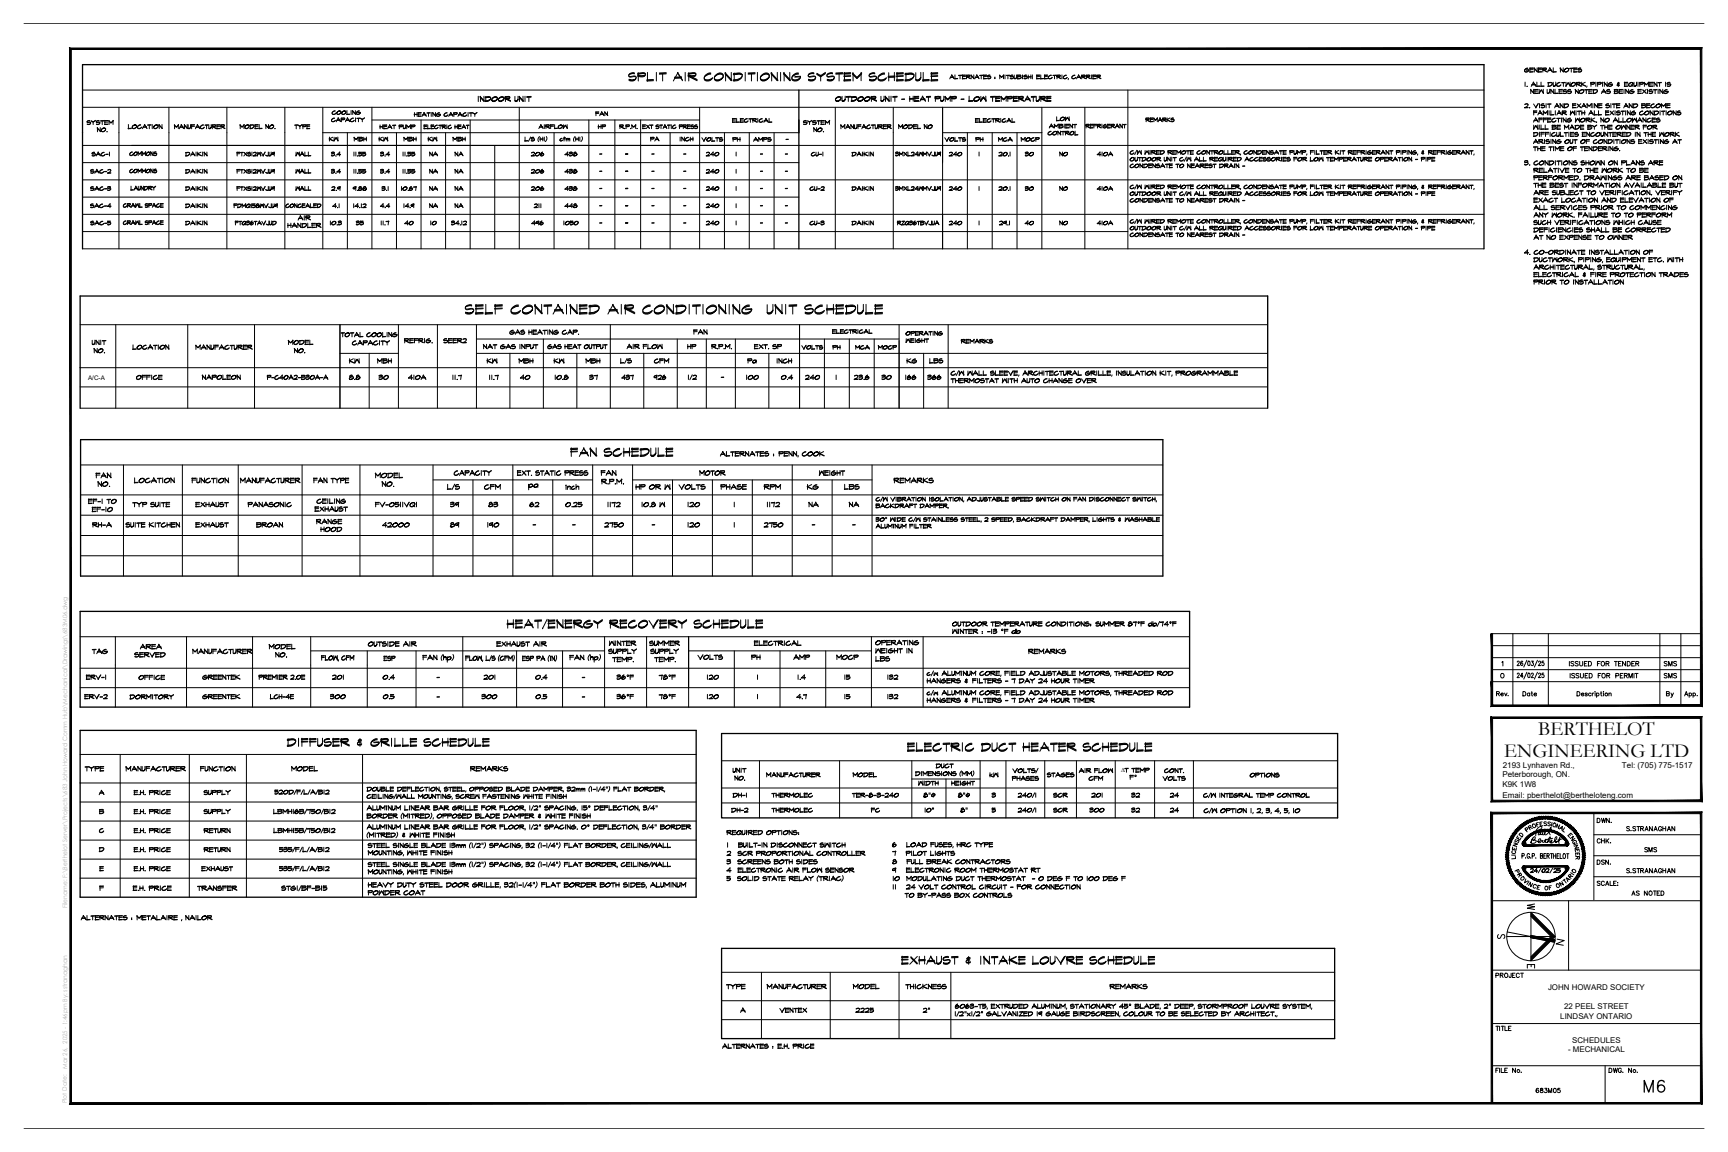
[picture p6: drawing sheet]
<svg xmlns="http://www.w3.org/2000/svg" width="914mm" height="610mm" viewBox="0 0 914 610" stroke-linecap="round" stroke-linejoin="round" font-family="sans-serif">
<defs><g id="words">
<text font-size="10.6" x="869" y="579">M6</text>
<g font-size="10.5">
<text x="814" y="389">BERTHELOT</text>
<text x="796" y="400">ENGINEERING LTD</text>
</g>
<g font-size="9.3">
<text x="245" y="168">SELF CONTAINED AIR CONDITIONING UNIT SCHEDULE</text>
<text x="267" y="334">HEAT/ENERGY RECOVERY SCHEDULE</text>
</g>
<text font-size="8.8" x="301" y="243">FAN SCHEDULE</text>
<g font-size="8.4">
<text x="332" y="44">SPLIT AIR CONDITIONING SYSTEM SCHEDULE</text>
<text x="479" y="399">ELECTRIC DUCT HEATER SCHEDULE</text>
</g>
<g font-size="7.9">
<text x="151" y="396">DIFFUSER &amp; GRILLE SCHEDULE</text>
<text x="476" y="512">EXHAUST &amp; INTAKE LOUVRE SCHEDULE</text>
</g>
<g font-size="6.6">
<text x="279" y="260">pa</text>
<text x="881" y="370">By</text>
<text x="807" y="483">W</text>
<text x="822" y="501">N</text>
</g>
<g font-size="6.2">
<text x="252" y="55">INDOOR UNIT</text>
<text x="441" y="55">OUTDOOR UNIT - HEAT PUMP - LOW TEMPERATURE</text>
<text x="810" y="144">ARCHITECTURAL, STRUCTURAL,</text>
<text x="327" y="194">L/S</text>
<text x="380" y="243">ALTERNATES : PENN, COOK</text>
<text x="70" y="257">LOCATION</text>
<text x="100" y="257">FUNCTION</text>
<text x="126" y="257">MANUFACTURER</text>
<text x="165" y="257">FAN TYPE</text>
<text x="197" y="254">MODEL</text>
<text x="239" y="253">CAPACITY</text>
<text x="272" y="253">EXT. STATIC PRESS</text>
<text x="317" y="253">FAN</text>
<text x="369" y="253">MOTOR</text>
<text x="432" y="253">WEIGHT</text>
<text x="472" y="257">REMARKS</text>
<text x="235" y="260">L/S</text>
<text x="255" y="260">CFM</text>
<text x="298" y="260">inch</text>
<text x="335" y="260">HP OR W</text>
<text x="358" y="260">VOLTS</text>
<text x="380" y="260">PHASE</text>
<text x="403" y="260">RPM</text>
<text x="426" y="260">KG</text>
<text x="446" y="260">LBS</text>
<text x="165" y="272">EXHAUST</text>
<text x="202" y="351">ESP</text>
<text x="471" y="450">6 LOAD FUSES, HRC TYPE</text>
<text x="148" y="473">STG1/BF-B15</text>
<text x="42" y="489">ALTERNATES : METALAIRE , NAILOR</text>
</g>
<g font-size="5.7">
<text x="805" y="40">GENERAL NOTES</text>
<text x="806" y="47">1. ALL DUCTWORK, PIPING &amp; EQUIPMENT IS</text>
<text x="809" y="51">NEW UNLESS NOTED AS BEING EXISTING</text>
<text x="810" y="66">AFFECTING WORK. NO ALLOWANCES</text>
<text x="67" y="69">LOCATION</text>
<text x="91" y="69">MANUFACTURER</text>
<text x="126" y="69">MODEL NO.</text>
<text x="155" y="69">TYPE</text>
<text x="284" y="69">AIRFLOW</text>
<text x="443" y="69">MANUFACTURER</text>
<text x="474" y="69">MODEL NO</text>
<text x="810" y="70">WILL BE MADE BY THE OWNER FOR</text>
<text x="370" y="76">VOLTS</text>
<text x="499" y="76">VOLTS</text>
<text x="810" y="77">ARISING OUT OF CONDITIONS EXISTING AT</text>
<text x="155" y="84">WALL</text>
<text x="473" y="84">3MXL24WMVJU9</text>
<text x="810" y="81">THE TIME OF TENDERING.</text>
<text x="805" y="89">3. CONDITIONS SHOWN ON PLANS ARE</text>
<text x="810" y="93">RELATIVE TO THE WORK TO BE</text>
<text x="810" y="101">THE BEST INFORMATION AVAILABLE BUT</text>
<text x="810" y="104">ARE SUBJECT TO VERIFICATION. VERIFY</text>
<text x="810" y="108">EXACT LOCATION AND ELEVATION OF</text>
<text x="810" y="112">ALL SERVICES PRIOR TO COMMENCING</text>
<text x="810" y="116">ANY WORK. FAILURE TO TO PERFORM</text>
<text x="64" y="120">CRAWL SPACE</text>
<text x="810" y="124">DEFICIENCIES SHALL BE CORRECTED</text>
<text x="810" y="128">AT NO EXPENSE TO OWNER</text>
<text x="805" y="136">4. CO-ORDINATE INSTALLATION OF</text>
<text x="810" y="148">ELECTRICAL &amp; FIRE PROTECTION TRADES</text>
<text x="810" y="152">PRIOR TO INSTALLATION</text>
<text x="179" y="180">TOTAL COOLING</text>
<text x="268" y="178">GAS HEATING CAP.</text>
<text x="366" y="178">FAN</text>
<text x="151" y="184">MODEL</text>
<text x="185" y="184">CAPACITY</text>
<text x="213" y="183">REFRIG.</text>
<text x="234" y="183">SEER2</text>
<text x="254" y="186">NAT GAS INPUT</text>
<text x="289" y="186">GAS HEAT OUTPUT</text>
<text x="331" y="186">AIR FLOW</text>
<text x="363" y="186">HP</text>
<text x="375" y="186">R.P.M.</text>
<text x="398" y="186">EXT. SP</text>
<text x="48" y="188">NO.</text>
<text x="69" y="186">LOCATION</text>
<text x="102" y="186">MANUFACTURER</text>
<text x="155" y="188">NO.</text>
<text x="423" y="186">VOLTS</text>
<text x="183" y="193">KW</text>
<text x="199" y="193">MBH</text>
<text x="256" y="193">KW</text>
<text x="273" y="193">MBH</text>
<text x="292" y="193">KW</text>
<text x="309" y="193">MBH</text>
<text x="345" y="193">CFM</text>
<text x="410" y="193">INCH</text>
<text x="479" y="193">KG</text>
<text x="491" y="193">LBS</text>
<text x="71" y="202">OFFICE</text>
<text x="106" y="202">NAPOLEON</text>
<text x="140" y="202">P-C40A2-B30A-A</text>
<text x="183" y="202">8.8</text>
<text x="199" y="202">30</text>
<text x="215" y="202">410A</text>
<text x="274" y="202">40</text>
<text x="292" y="202">10.8</text>
<text x="311" y="202">37</text>
<text x="328" y="202">437</text>
<text x="345" y="202">926</text>
<text x="363" y="202">1/2</text>
<text x="394" y="202">100</text>
<text x="412" y="202">0.4</text>
<text x="425" y="202">240</text>
<text x="451" y="202">23.6</text>
<text x="465" y="202">30</text>
<text x="478" y="202">166</text>
<text x="490" y="202">366</text>
<text x="49" y="254">FAN</text>
<text x="317" y="257">R.P.M.</text>
<text x="50" y="259">NO.</text>
<text x="201" y="259">NO.</text>
<text x="46" y="268">EF-1 TO</text>
<text x="69" y="270">TYP SUITE</text>
<text x="102" y="270">EXHAUST</text>
<text x="130" y="270">PANASONIC</text>
<text x="167" y="268">CEILING</text>
<text x="197" y="270">FV-0511VQ1</text>
<text x="237" y="270">39</text>
<text x="258" y="270">83</text>
<text x="279" y="270">62</text>
<text x="298" y="270">0.25</text>
<text x="321" y="270">1172</text>
<text x="339" y="270">10.8 W</text>
<text x="363" y="270">120</text>
<text x="405" y="270">1172</text>
<text x="427" y="270">NA</text>
<text x="448" y="270">NA</text>
<text x="48" y="272">EF-10</text>
<text x="48" y="280">RH-A</text>
<text x="65" y="280">SUITE KITCHEN</text>
<text x="102" y="280">EXHAUST</text>
<text x="134" y="280">BROAN</text>
<text x="166" y="278">RANGE</text>
<text x="201" y="280">42000</text>
<text x="237" y="280">89</text>
<text x="257" y="280">190</text>
<text x="319" y="280">2750</text>
<text x="363" y="280">120</text>
<text x="403" y="280">2750</text>
<text x="168" y="283">HOOD</text>
<text x="503" y="333">OUTDOOR TEMPERATURE CONDITIONS: SUMMER 87%%dF db/74%%dF</text>
<text x="48" y="347">TAG</text>
<text x="73" y="345">AREA</text>
<text x="101" y="347">MANUFACTURER</text>
<text x="141" y="345">MODEL</text>
<text x="194" y="343">OUTSIDE AIR</text>
<text x="262" y="343">EXHAUST AIR</text>
<text x="321" y="347">SUPPLY</text>
<text x="321" y="343">WINTER</text>
<text x="343" y="343">SUMMER</text>
<text x="343" y="347">SUPPLY</text>
<text x="398" y="343">ELECTRICAL</text>
<text x="462" y="347">WEIGHT IN</text>
<text x="462" y="343">OPERATING</text>
<text x="543" y="347">REMARKS</text>
<text x="70" y="349">SERVED</text>
<text x="145" y="349">NO.</text>
<text x="323" y="351">TEMP.</text>
<text x="345" y="351">TEMP.</text>
<text x="368" y="350">VOLTS</text>
<text x="397" y="350">PH</text>
<text x="419" y="350">AMP</text>
<text x="441" y="350">MOCP</text>
<text x="462" y="351">LBS</text>
<text x="44" y="361">ERV-1</text>
<text x="72" y="361">OFFICE</text>
<text x="106" y="361">GREENTEK</text>
<text x="136" y="361">PREMIER 2.0E</text>
<text x="175" y="361">201</text>
<text x="201" y="361">0.4</text>
<text x="255" y="361">201</text>
<text x="282" y="361">0.4</text>
<text x="373" y="361">120</text>
<text x="446" y="361">15</text>
<text x="468" y="361">132</text>
<text x="44" y="371">ERV-2</text>
<text x="67" y="371">DORMITORY</text>
<text x="106" y="371">GREENTEK</text>
<text x="142" y="371">LCH-4E</text>
<text x="174" y="371">300</text>
<text x="201" y="371">0.5</text>
<text x="254" y="371">300</text>
<text x="282" y="371">0.5</text>
<text x="373" y="371">120</text>
<text x="421" y="371">4.7</text>
<text x="446" y="371">15</text>
<text x="468" y="371">132</text>
<text x="44" y="409">TYPE</text>
<text x="65" y="409">MANUFACTURER</text>
<text x="105" y="409">FUNCTION</text>
<text x="153" y="409">MODEL</text>
<text x="248" y="409">REMARKS</text>
<text x="450" y="412">MODEL</text>
<text x="535" y="410">VOLTS/</text>
<text x="570" y="410">AIR FLOW</text>
<text x="615" y="410">CONT.</text>
<text x="388" y="414">NO.</text>
<text x="51" y="422">A</text>
<text x="70" y="422">E.H. PRICE</text>
<text x="107" y="422">SUPPLY</text>
<text x="144" y="422">520D/F/L/A/B12</text>
<text x="407" y="423">THERMOLEC</text>
<text x="538" y="423">240/1</text>
<text x="636" y="423">C/W INTEGRAL TEMP CONTROL</text>
<text x="70" y="432">E.H. PRICE</text>
<text x="107" y="432">SUPPLY</text>
<text x="144" y="432">LBMH16B/750/B12</text>
<text x="386" y="431">DH-2</text>
<text x="407" y="431">THERMOLEC</text>
<text x="460" y="431">FC</text>
<text x="488" y="431">10&quot;</text>
<text x="507" y="431">8&quot;</text>
<text x="538" y="431">240/1</text>
<text x="575" y="431">300</text>
<text x="598" y="431">32</text>
<text x="618" y="431">24</text>
<text x="70" y="442">E.H. PRICE</text>
<text x="107" y="442">RETURN</text>
<text x="144" y="442">LBMH15B/750/B12</text>
<text x="383" y="443">REQUIRED OPTIONS:</text>
<text x="859" y="441">S.STRANAGHAN</text>
<text x="384" y="450">1 BUILT-IN DISCONNECT SWITCH</text>
<text x="828" y="444">E</text>
<text x="383" y="454">2 SCR PROPORTIONAL CONTROLLER</text>
<text x="471" y="454">7 PILOT LIGHTS</text>
<text x="471" y="459">8 FULL BREAK CONTRACTORS</text>
<text x="70" y="462">E.H. PRICE</text>
<text x="105" y="462">EXHAUST</text>
<text x="147" y="462">535/F/L/A/B12</text>
<text x="383" y="463">4 ELECTRONIC AIR FLOW SENSOR</text>
<text x="471" y="463">9 ELECTRONIC ROOM THERMOSTAT RT</text>
<text x="471" y="467">10 MODULATING DUCT THERMOSTAT - O DEG F TO 100 DEG F</text>
<text x="809" y="463">24/02/25</text>
<text x="859" y="463">S.STRANAGHAN</text>
<text x="69" y="472">E.H. PRICE</text>
<text x="103" y="472">TRANSFER</text>
<text x="471" y="472">11 24 VOLT CONTROL CIRCUIT - FOR CONNECTION</text>
<text x="808" y="471">N</text>
<text x="844" y="470">SCALE:</text>
<text x="478" y="476">TO BY-PASS BOX CONTROLS</text>
<text x="790" y="519">PROJECT</text>
<text x="383" y="525">TYPE</text>
<text x="405" y="525">MANUFACTURER</text>
<text x="450" y="525">MODEL</text>
<text x="478" y="525">THICKNESS</text>
<text x="586" y="525">REMARKS</text>
<text x="391" y="537">A</text>
<text x="411" y="537">VENTEX</text>
<text x="452" y="537">2225</text>
<text x="487" y="537">2&quot;</text>
<text x="381" y="556">ALTERNATES : E.H. PRICE</text>
</g>
<g font-size="5.3">
<text x="805" y="58">2. VISIT AND EXAMINE SITE AND BECOME</text>
<text x="174" y="66">CAPACITY</text>
<text x="175" y="62">COOLING</text>
<text x="218" y="63">HEATING CAPACITY</text>
<text x="314" y="62">FAN</text>
<text x="386" y="66">ELECTRICAL</text>
<text x="515" y="66">ELECTRICAL</text>
<text x="558" y="65">LOW</text>
<text x="605" y="66">REMARKS</text>
<text x="810" y="62">FAMILIAR WITH ALL EXISTING CONDITIONS</text>
<text x="45" y="67">SYSTEM</text>
<text x="50" y="71">NO.</text>
<text x="200" y="69">HEAT PUMP</text>
<text x="223" y="69">ELECTRIC HEAT</text>
<text x="315" y="69">HP</text>
<text x="424" y="67">SYSTEM</text>
<text x="429" y="71">NO.</text>
<text x="554" y="69">AMBIENT</text>
<text x="573" y="69">REFRIGERANT</text>
<text x="173" y="76">KW</text>
<text x="186" y="76">MBH</text>
<text x="199" y="76">KW</text>
<text x="212" y="76">MBH</text>
<text x="225" y="76">KW</text>
<text x="238" y="76">MBH</text>
<text x="343" y="76">PA</text>
<text x="359" y="76">INCH</text>
<text x="387" y="76">PH</text>
<text x="398" y="76">AMPS</text>
<text x="515" y="76">PH</text>
<text x="527" y="76">MCA</text>
<text x="539" y="76">MOCP</text>
<text x="554" y="73">CONTROL</text>
<text x="810" y="73">DIFFICULTIES ENCOUNTERED IN THE WORK</text>
<text x="48" y="84">SAC-1</text>
<text x="67" y="84">COMMONS</text>
<text x="97" y="84">DAIKIN</text>
<text x="124" y="84">FTXS12WVJU9</text>
<text x="174" y="84">3.4</text>
<text x="200" y="84">3.4</text>
<text x="226" y="84">NA</text>
<text x="240" y="84">NA</text>
<text x="280" y="84">206</text>
<text x="298" y="84">438</text>
<text x="373" y="84">240</text>
<text x="428" y="84">CU-1</text>
<text x="449" y="84">DAIKIN</text>
<text x="501" y="84">240</text>
<text x="527" y="84">20.1</text>
<text x="541" y="84">30</text>
<text x="560" y="84">NO</text>
<text x="579" y="84">410A</text>
<text x="47" y="93">SAC-2</text>
<text x="67" y="93">COMMONS</text>
<text x="97" y="93">DAIKIN</text>
<text x="124" y="93">FTXS12WVJU9</text>
<text x="155" y="93">WALL</text>
<text x="174" y="93">3.4</text>
<text x="200" y="93">3.4</text>
<text x="226" y="93">NA</text>
<text x="240" y="93">NA</text>
<text x="280" y="93">206</text>
<text x="298" y="93">438</text>
<text x="373" y="93">240</text>
<text x="47" y="102">SAC-3</text>
<text x="68" y="102">LAUNDRY</text>
<text x="97" y="102">DAIKIN</text>
<text x="124" y="102">FTXS12WVJU9</text>
<text x="155" y="102">WALL</text>
<text x="174" y="102">2.9</text>
<text x="186" y="102">9.88</text>
<text x="211" y="102">10.67</text>
<text x="226" y="102">NA</text>
<text x="240" y="102">NA</text>
<text x="280" y="102">206</text>
<text x="298" y="102">438</text>
<text x="373" y="102">240</text>
<text x="427" y="102">CU-2</text>
<text x="449" y="102">DAIKIN</text>
<text x="473" y="102">3MXL24WMVJU9</text>
<text x="501" y="102">240</text>
<text x="527" y="102">20.1</text>
<text x="541" y="102">30</text>
<text x="560" y="102">NO</text>
<text x="579" y="102">410A</text>
<text x="810" y="96">PERFORMED. DRAWINGS ARE BASED ON</text>
<text x="47" y="111">SAC-4</text>
<text x="64" y="111">CRAWL SPACE</text>
<text x="97" y="111">DAIKIN</text>
<text x="122" y="111">FDMQ158WVJU9</text>
<text x="150" y="111">CONCEALED</text>
<text x="200" y="111">4.4</text>
<text x="212" y="111">14.9</text>
<text x="226" y="111">NA</text>
<text x="240" y="111">NA</text>
<text x="298" y="111">448</text>
<text x="373" y="111">240</text>
<text x="810" y="120">SUCH VERIFICATIONS WHICH CAUSE</text>
<text x="47" y="120">SAC-5</text>
<text x="97" y="120">DAIKIN</text>
<text x="123" y="120">FTQ36TAVJUD</text>
<text x="174" y="120">10.3</text>
<text x="187" y="120">35</text>
<text x="213" y="120">40</text>
<text x="227" y="120">10</text>
<text x="238" y="120">34.12</text>
<text x="280" y="120">496</text>
<text x="297" y="120">1050</text>
<text x="373" y="120">240</text>
<text x="427" y="120">CU-3</text>
<text x="449" y="120">DAIKIN</text>
<text x="474" y="120">RZQ36TBVJUA</text>
<text x="501" y="120">240</text>
<text x="541" y="120">40</text>
<text x="560" y="120">NO</text>
<text x="579" y="120">410A</text>
<text x="439" y="178">ELECTRICAL</text>
<text x="478" y="179">OPERATING</text>
<text x="48" y="183">UNIT</text>
<text x="440" y="186">PH</text>
<text x="452" y="186">MCA</text>
<text x="464" y="186">MOCP</text>
<text x="478" y="182">WEIGHT</text>
<text x="507" y="183">REMARKS</text>
<text x="394" y="193">Pa</text>
<text x="829" y="353">ISSUED FOR TENDER</text>
<text x="879" y="353">SMS</text>
<text x="793" y="360">O</text>
<text x="830" y="360">ISSUED FOR PERMIT</text>
<text x="879" y="360">SMS</text>
<text x="791" y="369">Rev.</text>
<text x="805" y="369">Date</text>
<text x="494" y="407">DUCT</text>
<text x="387" y="410">UNIT</text>
<text x="404" y="412">MANUFACTURER</text>
<text x="522" y="412">kW</text>
<text x="553" y="412">STAGES</text>
<text x="660" y="412">OPTIONS</text>
<text x="485" y="417">WIDTH</text>
<text x="502" y="417">HEIGHT</text>
<text x="534" y="414">PHASES</text>
<text x="575" y="414">CFM</text>
<text x="614" y="414">VOLTS</text>
<text x="387" y="423">DH-1</text>
<text x="450" y="423">TER-8-3-240</text>
<text x="556" y="423">SCR</text>
<text x="576" y="423">201</text>
<text x="598" y="423">32</text>
<text x="618" y="423">24</text>
<text x="556" y="431">SCR</text>
<text x="844" y="436">DWN.</text>
<text x="808" y="440">R</text>
<text x="803" y="444">D</text>
<text x="830" y="446">N</text>
<text x="844" y="447">CHK.</text>
<text x="51" y="452">D</text>
<text x="70" y="452">E.H. PRICE</text>
<text x="107" y="452">RETURN</text>
<text x="869" y="452">SMS</text>
<text x="383" y="458">3 SCREENS BOTH SIDES</text>
<text x="844" y="459">DSN.</text>
<text x="828" y="468">A</text>
<text x="805" y="468">V</text>
<text x="862" y="475">AS NOTED</text>
<text x="791" y="498">S</text>
<text x="807" y="514">E</text>
<text x="790" y="546">TITLE</text>
<text x="790" y="569">FILE No.</text>
<text x="850" y="569">DWG. No.</text>
<text x="812" y="579">683M05</text>
</g>
<g font-size="4.9">
<text x="327" y="69">R.P.M.</text>
<text x="339" y="69">EXT STATIC PRESS</text>
<text x="800" y="447">S</text>
<text x="831" y="448">G</text>
</g>
<g font-size="4.4">
<text x="799" y="453">C</text>
<text x="833" y="454">E</text>
<text x="833" y="456">R</text>
<text x="800" y="463">P</text>
</g>
<g font-size="4.3">
<text x="795" y="406">2193 Lynhaven Rd.,</text>
<text x="858" y="406">Tel: (705) 775-1517</text>
<text x="795" y="411">Peterborough, ON.</text>
<text x="795" y="416">K9K 1W8</text>
<text x="795" y="422">Email: pberthelot@bertheloteng.com</text>
</g>
<g font-size="4.2">
<text x="819" y="524">JOHN HOWARD SOCIETY</text>
<text x="828" y="534">22 PEEL STREET</text>
<text x="826" y="539">LINDSAY ONTARIO</text>
<text x="832" y="552">SCHEDULES</text>
<text x="830" y="557">- MECHANICAL</text>
</g>
<text font-size="4" x="830" y="464">I</text>
<text font-size="3.5" x="831" y="448">I</text>
<g font-size="3.3">
<text x="47" y="201">A/C-A</text>
<text x="593" y="409">D</text>
</g>
<g font-size="3.2" fill="#b3b3b3">
<text x="36" y="481" transform="rotate(-90 36 481)">Filename: F:\Berthelot Server\Projects\683 John Howard Comm Hub\Mechanical\Drawings\683M06.dwg</text>
<text x="35" y="566" transform="rotate(-90 35 566)">Mar 26, 2025 - 1:46pm By: sstranaghan</text>
<text x="35" y="584" transform="rotate(-90 35 584)">Plot Date:</text>
</g>
<g font-size="3.1">
<text x="415" y="75">-</text>
<text x="316" y="83">-</text>
<text x="330" y="83">-</text>
<text x="344" y="83">-</text>
<text x="361" y="83">-</text>
<text x="401" y="83">-</text>
<text x="414" y="83">-</text>
<text x="316" y="92">-</text>
<text x="330" y="92">-</text>
<text x="344" y="92">-</text>
<text x="361" y="92">-</text>
<text x="401" y="92">-</text>
<text x="414" y="92">-</text>
<text x="380" y="201">-</text>
<text x="281" y="279">-</text>
<text x="302" y="279">-</text>
<text x="344" y="279">-</text>
<text x="429" y="279">-</text>
<text x="450" y="279">-</text>
<text x="230" y="360">-</text>
<text x="307" y="360">-</text>
</g>
<g font-size="2.6">
<text x="316" y="101">-</text>
<text x="330" y="101">-</text>
<text x="344" y="101">-</text>
<text x="361" y="101">-</text>
<text x="401" y="101">-</text>
<text x="414" y="101">-</text>
<text x="316" y="110">-</text>
<text x="330" y="110">-</text>
<text x="344" y="110">-</text>
<text x="361" y="110">-</text>
<text x="401" y="110">-</text>
<text x="414" y="110">-</text>
<text x="316" y="119">-</text>
<text x="330" y="119">-</text>
<text x="344" y="119">-</text>
<text x="361" y="119">-</text>
<text x="401" y="119">-</text>
<text x="414" y="119">-</text>
<text x="230" y="370">-</text>
<text x="307" y="370">-</text>
<text x="799" y="454">I</text>
</g>
</g></defs>
<!-- layer: SCHEDULE -->
<g fill="none" stroke="#000" stroke-width=".53">
<path d="M44 48h741M44 57h741M63 57v75M89 57v75M120 57v75M151 57v75M171 57v75M197 57v75M275 57v75M370 57v75M442 57v75M473 57v75"/>
<path d="M499 57v29M551 57v75M574 57v75M597 48v84M44 77h741M171 70h252M184 70v62M197 64h173M210 70v62M223 64v68M236 70v62M249 64v68"/>
<path d="M262 77v55M293 70v62M312 64v68M325 64v68M339 64v68M355 70v62M383 70v62M396 70v62M410 70v62M512 70v62M525 70v62M538 70v62"/>
<path d="M551 70h-52v62v-19M44 86h379M44 95h741M44 104h379M44 113h741M44 123h553M44 132h741M42 172h629M61 172v44M99 172v44M135 172v44M180 172v44"/>
<path d="M211 172v44M252 172v44M252 179h224M288 179v15M323 172v44M358 179v37M389 179v37M423 172v44M436 179v37M449 179v37M463 179v37M476 172v44"/>
<path d="M502 172v44M42 195h629M180 187h31M195 187v29M240 198v3M241 198v3M244 198v3M244 199h-1h1M252 187h419M259 198v3M260 198v3M264 198l-1 3"/>
<path d="M264 199h-2h2M270 187v29M305 187v29M341 187v29M374 187v29M407 187v29M442 198v3M489 187v29M505 196l-2 2 1 1 1-1h1h-2h-1M505 197l-2 1M507 196l-1 3M508 196v3"/>
<path d="M510 196v3l-1-2-1 2M510 198l-1-2-1 2M512 196v3M514 196v3M515 199l-2-2-1 2M515 198l-2-2-1 2M516 196l1 2M516 196l1 3M516 196l-1 3M517 198h-2M518 196v3M520 199h-2"/>
<path d="M520 198h-2M520 196v3M522 198h-2M522 199h-2M524 197l2 1M526 196l-2 1h2a1.2 1.2 0 0 1 0 2 1.2 1.2 0 0 1-2-1M526 197h-2M526 198h-2M527 196v3M528 198h-1M528 199h-1M529 196v3"/>
<path d="M531 198h-2M531 199h-2M531 196l-2 1M531 197h-2M531 196h2l-2 1M531 196v3M533 198h-2M533 199h-2M533 197h-2M534 196l1 3M536 196l-1 2M536 196l-1 3"/>
<path d="M537 196h1l-1 1M537 196v3l1-1M538 197h-1M539 198v1M542 196l2 2M542 196l2 3M543 196l-2 3M543 198h-1M544 196l2 1h-2M544 196v3M546 197h-2l3 2M546 197h-2"/>
<path d="M549 196l-2 2 1 1 1-1h-1h-1M549 197l-2 1M550 197h2l-2 1M550 196v3M551 196v3M552 196v3M554 197v2M555 196h-2M555 197h-2M556 196v3M557 197h-2M557 196l-2 1"/>
<path d="M557 199h-2M557 198h-2M560 196l-2 2v1l2-1h-1h-1M560 197l-2 1M561 197v2M562 196h-1M562 197h-1M563 196v2M564 196v2h-1v1l1-1M565 196l2 1h-1h-1M565 196v3M567 197h-2l2 2"/>
<path d="M567 197h-2M569 196l1 2M569 196l1 3M569 196l-2 3M570 198h-2M571 196v3M572 199h-2M572 198h-2M575 197h2v1M576 196l-1 1-1 1 2 1 1-1M576 197l-2 1M577 198h-1h-2"/>
<path d="M577 197l-2 1M577 198h.1M577 196h2v1h-2l3 2M577 196v3M579 197h-2l3 1M579 197h-2M580 196v3M581 196v3M583 199h-2M583 198h-2M584 196v3M585 199h-2"/>
<path d="M585 198h-2M586 196v3M588 197h-2M588 198h-2M588 199h-2M588 196l-2 1M588 198v1M591 196v3M592 196v3M593 196v3l-1-3 1 2M594 197l2 1M595 196l-1 1h2a1.2 1.2 0 0 1-1 2 1.2 1.2 0 0 1-1-1"/>
<path d="M595 197h-1M596 198h-2M596 196v2M598 196v2h-2l1 1 1-1M598 196v3M600 198l-2 1M602 196l1 3M603 198h-2M603 198l-1-2-1 3M604 197v2M605 196h-1M605 197h-1"/>
<path d="M606 196v3M609 197l-1 1h-1M609 197a1.4 1.4 0 0 0-1 0 1.4 1.4 0 0 0-1 1h2v-1l-1-1-1 2M610 196v3M612 196v3M612 198l-2-2 2 3M614 197l2 1M614 196v3M616 196l-2 1 2 2M617 196v3M619 197v2M620 196h-2"/>
<path d="M620 197h-2M620 198v1M622 196l2 1h-2M622 196v3M624 197h-2M625 196l2 1h-2M625 196v3M627 197h-2l2 2M627 197h-2M630 197l-1 1h-1M630 197a1.4 1.4 0 0 0-2 0 1.4 1.4 0 0 0 0 1h1l1-1-1-1-1 2M631 197h2v1"/>
<path d="M632 196l-1 1v1l1 1 1-1M632 197l-1 1M633 198h-1h-1M633 197l-2 1M633 198h.1M633 196h2v1h-2l3 2M634 196v3M636 197h-3l3 1M636 197h-3M637 196l2 2M637 196l2 3M638 196l-2 3"/>
<path d="M638 198h-1M639 196l1 2 2-2-2 2-1-1M639 196v3M642 196v3M642 197l1 1 2-2-2 2-1-2v3M644 196v3M646 196l2 2M646 196l2 3M646 196l-1 3M647 198h-2M648 196h2v1h-2l2 1-2 1M648 197h2"/>
<path d="M648 196v3M650 198h-2M651 196v3M653 198l-2 1M653 196h2l-2 1M653 196v3M655 198h-2M655 199h-2M655 197h-2M42 205h629M42 216h629M242 201h.1"/>
<path d="M261 201h.1M504 201v2M505 201h-2M505 200h-2M506 200v3M507 200v3M507 201l-2 1M507 201h-2M508 200v3M510 201h-2M510 203h-2M510 202h-2"/>
<path d="M510 200l-2 1M510 200h2v1h-2l3 2M510 200v3M512 201h-2l3 1M512 201h-2M513 200v3M515 200v3M516 200l-2 2-1-2M516 200l-2 2-1-1M518 201l-1 1h-1M518 201a1.4 1.4 0 0 0-1 0 1.4 1.4 0 0 0-1 1h2v-1l-1-1-1 2M519 201l2 1"/>
<path d="M520 200l-1 1h2a1.2 1.2 0 0 1-1 2 1.2 1.2 0 0 1-1-1M520 201h-1M521 202h-2M522 201v2M523 201h-2M523 200h-2M524 202h2h-2M525 200l1 2M525 200l1 3M525 200l-1 3M527 201v2M528 200h-2"/>
<path d="M528 201h-2M531 200v3M533 200v3M533 203l-1-2-2 2M533 202l-1-2-2 2M534 200v3M535 201v2M536 201h-2M536 200h-2M537 200v3M538 200v3M538 201h-1"/>
<path d="M538 201l-1 1M542 200l1 2M542 200l1 3M542 200l-1 3M543 202h-2M543 200v2M545 200v2h-2l1 1 1-1M546 201v2M547 200h-2M547 201h-2M550 201l-1 1h-1M550 201a1.4 1.4 0 0 0-2 0 1.4 1.4 0 0 0 0 1h1l1-1-1-1-1 2"/>
<path d="M554 200l-1 1-1 1 1 1 2-1M554 201l-2 1M555 202h-2h-1M555 200v3M557 200v3M557 201h-2M557 201l-2 1M558 202h2h-2M558 200l2 2M558 200l2 3M559 200l-2 3M560 200l2 2"/>
<path d="M560 200l2 3M560 200v3M562 200v3M564 200l-1 1v1a1.3 1.3 0 0 0 1 1 1.3 1.3 0 0 0 1-2h-2M564 201l-1 1M565 202h-1h-1M565 201l-2 1M566 200v3M567 202h-2M567 203h-2M567 200h-2M567 200l-2 1"/>
<path d="M567 201h-2M572 201l-1 1h-2M572 201a1.4 1.4 0 0 0-2 0 1.4 1.4 0 0 0 0 1h1l1-1-1-1-2 2M572 200l2 3M575 200l-2 2M575 200l-2 3M575 200v3M577 200l-2 1M577 203h-2M577 202h-2M577 200h-2M577 201h-2"/>
<path d="M578 200l2 1h-1h-1M578 200v3M580 201h-2l2 2M580 201h-2M43 246h572M65 246v59M96 246v59M126 246v59M160 246v59M190 246v59M229 246v59M229 254h85"/>
<path d="M250 254v51M271 246v59M293 254v51M314 246v59M335 246v59M335 254h126M356 254v51M377 254v51M398 254v51M419 246v59M440 254v51M461 246v59"/>
<path d="M43 262h572M43 273h572M43 283h572M43 294h572M42 337h587M61 337v37M99 337v37M134 337v37M164 337v37M245 337v37M320 337v37M342 337v37"/>
<path d="M461 337v37M488 337v37M42 354h587M164 344h156M170 347v2M172 347h-2M172 348h-2M172 349h2h-2M172 347v2M176 348l-1 1h-1M176 348a1.1 1.1 0 0 0-2 0 1.1 1.1 0 0 0 1 1l1-1v-1h-1l-1 1M177 347v2"/>
<path d="M178 347v2M179 349l-1-2-2 2M179 349v1M182 347l-1 1v1h1l1-1-1 1h-1M182 347l-1 1M183 347v2M185 347h-2M185 348h-2M185 347v2M187 347v2M187 347l-1 1-1-1M194 344v30"/>
<path d="M220 344v30M224 347v2M226 347h-2M226 348h-2M227 347l2 2M228 347l-2 2M229 348h-2M229 347l2 2M230 347v2M231 347v2M234 346a2.4 2.4 0 0 0 0 4M235 347v2"/>
<path d="M236 348h-1l1-1v2M237 349v-1v2M239 348l-2 1a1 1 0 0 1 0-1 1 1 0 0 1 2 0l-1 1h-1M239 348h-1h-1M240 346a2.4 2.4 0 0 1-1 4M247 347v3M248 347h-2M248 348h-2M249 347v3M250 349l-2 1M250 349h-2M252 348l-1 1h-1"/>
<path d="M252 348a1.1 1.1 0 0 0-1 0 1.1 1.1 0 0 0 0 2l1-1v-2h-1l-1 1M253 347v3M255 347v3M255 349l-1-1-1 2M255 349l-1-2-1 2M255 349v1M257 347v3l2-1M259 349h-2M260 347l-1 3M260 348h2M262 347h-1l-1 1h2a1 1 0 0 1 0 1 1 1 0 0 1-2 0M262 347l-2 1"/>
<path d="M262 349h-2M265 347l-1 1v2M266 347l-1 1v2l1-1h1h-1h-1M266 347l-1 1M267 347h2h-2M267 347v3M269 348h-2M269 347l1 1 1-1-1 2-1-2M269 347v3M271 347v2M272 347v1l-1 2M273 344v30"/>
<path d="M277 347v3M278 350h-2M278 349h-2M278 347h-2M278 348h-2M279 348h1M280 347h-1l-1 1h2a1 1 0 0 1 0 1 1 1 0 0 1-1 0M280 347l-2 1M280 349h-1M281 347h1v1h-1M281 347v3M282 348h-1"/>
<path d="M282 347l-1 1M284 347h2v1h-2M284 347v3M286 348h-2M286 347l-2 1M288 348l-2 1M288 349h-2M288 350l-1-3-1 3M291 347l-1 1v2M291 347v3M292 347l2 3M292 347v3"/>
<path d="M293 347v3M294 347l1 1-1 2M298 344v30M302 347v2M303 347h-2M303 348h-2M305 347l2 2M305 347l-1 2M306 348h-2M307 347l2 2M307 347v2M309 347v2"/>
<path d="M312 346a2.4 2.4 0 0 0 0 4M312 347v2M314 348h-2l1-1 1 2M314 349v-1v2M316 348l-1 1a.9 .9 0 0 1 0-1 .9 .9 0 0 1 1 0l-1 1h-1M316 348h-1h-1M317 346a2.4 2.4 0 0 1 0 4M326 357h2v1M328 358h-1h1a1.1 1.1 0 0 1 0 1 1.1 1.1 0 0 1-2 0M328 358h-2M328 359h-1M330 357a1.2 1.2 0 0 0-1 1 1.2 1.2 0 0 0 1 2l1-2-2 1 2-1"/>
<path d="M330 357l-1 2M331 359h-1h-1M333 357v3M335 357h-2M335 358h-2M349 357h2l-2 1M350 357v3M352 358l1-1h-1l-1 1h1M353 357l-2 1M353 358l-2 1M353 359l-1 1-1-1 1-1h1v1h-2M356 357v3"/>
<path d="M357 357h-2M357 358h-2M401 357v3M422 357v3M423 360h.1M426 357v3M426 357l-2 2h2M426 359h-2M491 359v2M492 356l-1 1M492 356l-1 1h1h-1M492 359v2"/>
<path d="M494 355l-1 3M494 359l1 2M494 359l-1 2M494 356v1M495 356l1 1-1-1-1 1zM496 359v2M496 356v1M498 359v2l-2-2M500 355l-2 2M500 359l-1 1-1 1h1h1M500 359l-2 1M501 356h-2"/>
<path d="M501 357h-2M501 357l-1-2 1 2M501 359v2M502 355v3M503 359h-2M503 357h-2h2M504 359v2M504 355v2M505 355v2h-1h1M506 359h-3h3l-1 1h-2l3 1M506 360h-3l3 1M506 355v2"/>
<path d="M508 359h-2v1h2a1.2 1.2 0 0 1 0 1 1.2 1.2 0 0 1-2 0h2M508 359l-2 1M508 355v2M508 355l-1 1-1-1M508 355l-1 2-1-2M509 355v2M510 355l2 2M510 355v2M511 360h1h-1h1l-1 1h1M511 359v2M511 355v2M512 355v2"/>
<path d="M513 355v2h-1h1M514 355v2M515 359v2M516 355v2M516 355l-1 1-1-1M516 355l-1 2-1-2M516 359h-1M517 359v2M518 359v3M520 355l-2 1 1 1h1h1h-1h-2M520 355l-2 1M521 359v2"/>
<path d="M522 359h-2h2M523 359v2M524 356l-2 1h-1M524 356a1.4 1.4 0 0 0-2 0 1.4 1.4 0 0 0-1 1h2l1-1-1-1-2 1M524 355h2v1h-2M524 356l3 1M524 355v2M525 359h-2M525 359v2M526 356h-2M526 355l-2 1M527 359h-2h2v1h-2l3 1"/>
<path d="M527 360h-2l3 1M527 355v2M529 357h-2h2M529 355h-2M529 356h-2M529 359h-1v1h2a1.2 1.2 0 0 1-1 1 1.2 1.2 0 0 1-1 0h2M529 359l-1 1M530 357l-1 1M532 355v2M534 356h-2M534 355h-2M534 355v2"/>
<path d="M535 355v2M537 359v2M537 355h-2M537 357h-2h2M537 356h-2M537 359h-2h2M538 355v3M539 359h2l1 1-1 1h-2M539 360h3M539 357h-1h1M540 359v2M540 355h2v1l-1 1h-1l2-1"/>
<path d="M540 356h2M540 355v2M543 359l2 2M544 359l-2 2M546 355l-1 2M546 360v1M547 357h-2M547 356h-2M547 357l-1-2 1 2M547 355h2l1 1-1 1h-2l3-1M547 356h3M548 359l-2 1-1-1 1 1 2-1"/>
<path d="M548 355v2M550 359h1a1.4 1.4 0 0 1 0 2 1.4 1.4 0 0 1-1 0h2M550 360l1-1 1 1M552 355v2h-2h2M553 355v2M554 359v2M554 359l-2 2 2-1M554 355v2h-1h1M555 356h2M556 355h-1v1h1a1.2 1.2 0 0 1 0 1 1.2 1.2 0 0 1-1 0M556 355l-1 1M556 357h-1"/>
<path d="M556 359v2M558 355v2M558 359v2M559 355l-2 1M559 355h-2M560 355l2 2M561 355l-2 2M561 360a1.4 1.4 0 0 0-2 0 1.4 1.4 0 0 0 0 1h1l1-1-1-1-1 1M561 356h-1M561 357h-1M562 359v2M562 355h2v1h-2h2v1h-2h2"/>
<path d="M562 355h2M562 355v2M563 359v2h-1h1M564 359v2M565 355v3M566 359h-3h3l-1 1h-2l3 1M566 360h-3l3 1M567 357h-2h2M567 355v2M569 359v2M569 356h-2M569 357h-2h2"/>
<path d="M569 355h-2M570 359h-2h2M570 359v2M571 355v2M571 359v2M574 355v2M574 359v2M574 355l-2 1-1-1M574 355l-2 2-1-2M574 359l-1 1-2-1M574 359l-1 2-2-2M576 359h-2"/>
<path d="M577 356l-2 1h-1M577 356a1.4 1.4 0 0 0-2 0 1.4 1.4 0 0 0-1 1h2l1-1-2-1-1 1M577 359v2M578 355v2M579 359h-2h2l-1 1h-1l2 1M579 360h-2l2 1M579 355h-2M579 355l-2 1M582 356l-2 1h-1M582 356a1.4 1.4 0 0 0-2 0 1.4 1.4 0 0 0-1 1h2l1-1-1-1-2 1M582 355h2v1h-2M582 356l3 1"/>
<path d="M582 355v2M584 356h-2M584 355l-2 1M585 356h2M587 355h-2v1h2a1.2 1.2 0 0 1-1 1 1.2 1.2 0 0 1-1 0M587 355l-2 1M587 357h-2M588 357v1M591 355v2M592 355l-2 1M592 355h-2M592 355v2"/>
<path d="M594 355v2M594 356h-2M594 355h2v1h-2M594 356l3 1M595 355v2M596 356h-2M596 355l-2 1M597 355v2M599 355h-2M599 356h-2M599 357h-2h2M601 355l-1 2"/>
<path d="M602 356h-2M602 357h-2M602 357l-1-2 1 2M602 355h2l1 1-1 1h-2l3-1M602 356h3M603 355v2M606 355v2M607 357h-2h2M607 355h-2M607 356h-2M608 355h2v1l-1 1h-1l2-1M608 356h2"/>
<path d="M608 355v2M612 355h3l-1 1h-2M612 356l3 1M613 355v2M615 356h-3M615 355l-3 1M618 356l-2 1h-1M618 356a1.4 1.4 0 0 0-2 0 1.4 1.4 0 0 0-1 1h2l1-1-1-1-2 1M618 355h2l1 1-1 1h-2l3-1M618 356h3M618 355v2M42 364h587"/>
<path d="M326 368h2M327 369l1-1a1.1 1.1 0 0 1 0 2 1.1 1.1 0 0 1-2-1M328 368h-1M328 368h-2M328 369h-1M330 367a1.2 1.2 0 0 0-1 2 1.2 1.2 0 0 0 1 1l1-2-2 1 2-1M330 368l-1 1M331 369l-1 1-1-1M333 368h2h-2M333 367v3M335 368h-2M350 367v3"/>
<path d="M351 368h-2M352 368h1h-1h-1h1M353 368h-2M353 368l-2 1M353 369l-1 1-1-1 1-1h1v1l-2 1M355 368h2h-2M356 367v3M357 368h-2M364 364v-27v37M401 367v3M491 367l1-1-1 2 1-1h-1M491 360h1h-1"/>
<path d="M491 369v3M492 369v3M492 370l-1 1h1M494 365l-1 3M494 369l1 2M494 370l1 2M494 369l-1 3M494 368l1-2 1 2M494 366v2M495 361h-2M495 360h-2M495 371h-2"/>
<path d="M496 369l2 2M496 369v3M496 366v2l-1-2-1 2M498 369v3l-2-2M498 371l2-1h-1l-1 1a1.3 1.3 0 0 0 2 1 1.3 1.3 0 0 0 0-2l-1 1h1l-1 1-1-1M499 367h2h-2M499 360h1v1M500 365l1 3-1-2M500 365l-2 3M500 361h-1h-1M500 360h-1M500 360v1"/>
<path d="M501 369v3M501 368h2h-2M502 365v3M503 361h-2M503 360h-2M503 369l-2 1h2M503 370h-2M503 372h-2M503 371l-2 1M503 370h2h-2l3 2M504 369v3M504 365v2"/>
<path d="M505 365v2h-1v1l1-1M506 370h-3l3 1M506 370h-3M506 365v3M506 370l2-1-2 1 2 1a1.2 1.2 0 0 1 0 1 1.2 1.2 0 0 1-2 0M506 360h2M506 370l2 1M508 365v3M508 365l-1 2-1-1M508 366l-1 1-1-1M508 371h-2M509 365v3"/>
<path d="M510 365l2 3-2-2M510 365v3M511 361h1M511 371h1M511 369v3M511 365v3M512 371h-1h1M512 370h-1h1M512 370h-1M512 365v2M513 365v2h-1l1 1v-1M514 365v3"/>
<path d="M515 369v3M516 365v3M516 365l-1 2-1-1M516 366l-1 1-1-1M516 360h-1M516 369l-1 1h1M516 370h-1M517 369v3M518 369v3M520 361h-2M520 372h-2M520 371l-2 1"/>
<path d="M520 366h-1l-1 1 2 1 1-1M520 366l-2 1M520 370h2h-2M521 367l-1 1-2-1M521 370v2M523 369v3M524 367l-2 1-1-1M524 366a1.4 1.4 0 0 0-2 0 1.4 1.4 0 0 0-1 2l2-1 1-1h-1l-2 1M524 366h2h-2M524 365v3M525 361h-2M525 360h-2"/>
<path d="M525 369l-2 1h2M525 371l-2 1M525 372h-2M525 370h-2M525 370h2h-2l3 2M525 369v3M526 366h-2l3 2M526 366h-2M527 368h2h-2M527 370h-2l3 1M527 370h-2M527 365v3"/>
<path d="M528 370l1-1-1 1 2 1a1.2 1.2 0 0 1-1 1 1.2 1.2 0 0 1-1 0M528 360h2M528 370l2 1M529 366h-2M529 365l-2 1M530 368h-1M530 371h-2M532 365v3M533 361h-1M533 360h-1M533 371h-1M534 365l-2 1"/>
<path d="M534 366h-2M534 365v3M535 368h2h-2M535 365v3M535 370h2h-2M537 369v3M537 365l-2 1M537 366h-2M538 365v3M539 370h2h1l-1 1-2 1M539 370h3M539 368h-1"/>
<path d="M540 370v2M540 366v2M542 360l-1 1h-2M542 370l-1 1-2 1M542 366h-2h2l-1 2h-1M542 366l-1 1-1 1M543 369l2 2M543 370l2 2M544 369l-2 3M545 360h-2M545 361h-2M545 371h-2"/>
<path d="M546 365l1 3-1-2M546 365l-1 3M546 370v2M547 367h-2M548 370h-2h-1M548 369l-2 1h-1M548 366v2M550 370l1-1a1.4 1.4 0 0 1 0 2 1.4 1.4 0 0 1-1 1l2-1M550 370h1h1M550 366h-3h2h1l-1 2h-2M550 366l-1 1-2 1M550 367l2 1"/>
<path d="M552 361h-2M552 372h-2M552 365v3l-2-1M553 365v2M554 369v3M554 369l-2 2h2M554 365v2h-1v1l1-1M554 361h-2M554 371h-2M555 366l2 1M556 366h-1l1 1a1.2 1.2 0 0 1 0 1 1.2 1.2 0 0 1-1 0M556 366h-1"/>
<path d="M556 360h2h-2M556 367h-1M556 369v3M558 366v2M558 369v3M558 370l-2 1h2M559 366h-2M560 367h1h-1M560 365l2 3-2-2M561 365l-2 3M561 360l-1 1h-1M561 371l-1 1-1-1"/>
<path d="M561 370a1.4 1.4 0 0 0-2 0 1.4 1.4 0 0 0 0 1h1l1-1h-1l-1 1M562 369v2M562 366l2 1v1h-2M562 366h2l-2 1M562 366h2M562 365v3M563 369v2h-1v1l1-1M563 370h2h-2l3 2M564 369v3M564 367l-2 1M565 368h2h-2M565 365v3"/>
<path d="M566 370h-3l3 1M566 370h-3M567 368h2h-2M567 365v3M568 370h2h-2M569 370v2M569 366h-2M569 365l-2 1M570 369v3M571 365v3M571 369v3M574 365v3"/>
<path d="M574 369v3M574 365l-2 2-1-1M574 366l-2 1-1-1M574 369l-1 2-2-1 2 1 1-1M576 361h-2M576 360h-2M576 369l-2 1M576 372h-2M576 371l-2 1M576 370h-2M577 367l-2 1-1-1M577 366a1.4 1.4 0 0 0-2 0 1.4 1.4 0 0 0-1 2l2-1 1-1h-2l-1 1"/>
<path d="M577 370h2h-1h-1l2 2M577 369v3M578 366v2M579 370h-2l2 1M579 370h-2M579 366h-2M582 367l-2 1-1-1M582 366a1.4 1.4 0 0 0-2 0 1.4 1.4 0 0 0-1 2l2-1 1-1h-1l-2 1M582 366h2h-2l3 2-3-2h2M582 365v3M584 366h-2M585 366l2 1"/>
<path d="M587 366h-2l2 1a1.2 1.2 0 0 1-1 1 1.2 1.2 0 0 1-1 0M587 366h-2M587 367h-2M588 368h.1M591 366v2M592 366h-2M592 365v3M594 365v3M594 366l-2 1M594 367h-2M594 366h2h-2l3 2-3-2h2M595 365v3"/>
<path d="M596 366h-2M597 368h2h-2M597 365v3M599 366h-2M599 365l-2 1M600 367h2h-2M601 365l1 3-1-2M601 365l-1 3M603 366v2M605 366h-3h2h1l-1 2h-2M605 366l-1 1-2 1M605 368h2h-2"/>
<path d="M606 365v3M607 366h-2M607 365l-2 1M608 366v2M610 366h-2h2l-1 2h-1M610 366l-1 1-1 1M612 366h3h-1h-2M613 365v3M615 366h-3l3 2M615 366h-3M618 367l-2 1-1-1M618 366a1.4 1.4 0 0 0-2 0 1.4 1.4 0 0 0-1 2l2-1 1-1h-1l-2 1"/>
<path d="M618 366v2M621 366h-3h2h1l-1 2h-2M621 366l-1 1-2 1M42 399h326M64 399v76M100 399v76M130 399v76M192 399v76M42 414h326M382 403h326M382 417h326M402 403v30"/>
<path d="M444 403v30M483 403v30M483 412h36M501 412v21M519 403v30M532 403v30M553 403v30M570 403v30M590 403v30M611 403v30M632 403v30M42 424h326"/>
<path d="M42 434h326M382 425h326M42 445h326M42 455h326M42 465h326M382 515h324M403 515v35M439 515v35M476 515v35M503 515v35M382 540h324M382 530h324"/>
<circle cx="332" cy="358" r=".4"/>
<circle cx="354" cy="358" r=".4"/>
<circle cx="332" cy="368" r=".4"/>
<circle cx="354" cy="368" r=".4"/>
</g>
<path d="M423 48v84M44 132v-98h741v98M42 216v-59h629v59M43 233h572v72h-572zM42 324h587v50h-587zM42 387h326v88h-326zM382 388h326v45h-326zM382 502h324v48h-324z" fill="none" stroke="#000" stroke-width=".7"/>
<!-- layer: M-ANNOT-N -->
<g fill="none" stroke="#000" stroke-width=".53">
<path d="M13 12h889M504 40l1 2-1-2M504 40l-1 2M505 40v2M508 40v2M509 40h-2M509 40v2M511 40h-2M511 40h2v1l-2-1M511 40v2M513 40h-2M514 40l1 2"/>
<path d="M514 40v2M515 40v2M517 40l1 2-1-2M517 40l-1 2M519 40v2M520 40h-2M521 40v2M522 40h-2M524 40h-2l2 1a1 1 0 0 1 0 1 1 1 0 0 1-1 0M524 40h-2M529 40v2M531 40v2"/>
<path d="M531 40l-1 1-1-1M532 40v2M533 40v2M534 40h-1M536 40h-1l1 1a1 1 0 0 1 0 1 1 1 0 0 1-1 0M536 40h-1M537 40v1M538 40v1h-1v1l1-1M538 40h2l-2 1h2v1h-2M538 40h2M539 40v2M541 40v2"/>
<path d="M543 40h-1l2 1a1 1 0 0 1-1 1 1 1 0 0 1-1 0M543 40h-1M544 40v2M545 40v2M546 40v2M549 40v2M550 40h-2M551 40v2M553 40v2M554 40h-1M556 40l-1 1v1h1l1-1-1 1-1-1M556 40l-1 1"/>
<path d="M558 40v2M559 40h-2M559 40h2v1l-2-1M559 40v2M561 40h-2M562 40v2M564 40l-1 1v1h1l1-1-1 1-1-1M564 40l-1 1M569 40l-2 1 1 1h1v-1l-1 1-1-1M569 40l-2 1M571 40l1 2-1-2M571 40l-1 2"/>
<path d="M572 40h2v1l-2-1M572 40v2M574 40h-2M575 40h2l-1 1-1-1M575 40v2M577 40h-2M578 40v2M580 40h-2M580 40h2v1l-2-1M580 40v2M582 40h-2M505 41h-2"/>
<path d="M505 42h2h-2M511 42h-2M511 40l-2 1M511 40l2 2M518 41h-2M520 42h2h-2M522 40l-2 1M523 41h1M524 41h-1M526 42h.1M526 41h.1M535 41h1"/>
<path d="M536 41h-1M540 41l-2 1M542 41h2M544 41h-2M546 41h-2M550 40l-2 1M550 42h-2M551 42h1h-1M554 42h-1M554 40l-1 1M559 40l2 2M565 42h.1"/>
<path d="M572 41h-2M572 40l2 2M575 40l2 2M580 40l-2 1M580 42h-2M580 40l3 2M70 77h316M152 118v2M154 118v2M154 119h-2M156 118l1 2M156 118l-2 2"/>
<path d="M157 119h-2M157 120h-2M157 118l2 2M158 118v2M159 114l-1 2M159 118v2M160 118h2v1l-1 1h-1l2-1M160 119h2M160 118v2M160 115l-2 1h2M160 116l-1-2 1 2M161 114v2"/>
<path d="M162 114h2v1h-2M162 115l2 1M162 114v2M163 118v3M164 115h-2M164 114l-2 1M165 118v2M167 118h-2M167 119h-2M167 119l3 1M168 118v2M170 118h-3h3l-1 1h-2"/>
<path d="M170 119h-3M164 120h-1h1M167 120h-2h2M812 137l1-1 1 1-1 1-1 1M812 136v3M815 136v2M816 136v2h-1v1l1-1M818 136l-1 1-1 1 2 1 1-1M820 137v2M822 136v3M824 136v3M824 139l-1-2-2 2"/>
<path d="M824 138l-1-2-2 2M827 137a1.4 1.4 0 0 0-2 0 1.4 1.4 0 0 0 0 1h1l1-1-1-1-2 2M827 137l3 1M827 136v3M830 136v3M832 136l-2 1 2 2M835 136v3M838 136v3M839 136v3M842 136v3M843 136l1 2M843 136v3"/>
<path d="M844 136v3l-1-3M847 136l-1 1-1 1 1 1 1-1M850 136v3M855 137a1.4 1.4 0 0 0-2 0 1.4 1.4 0 0 0 0 1h1l1-1-1-1-2 2M855 136v2M857 136v2h-2l1 1 1-1M858 136v3M859 136v3M861 136v3M863 136v3M864 136v3M866 136l2 3"/>
<path d="M868 136v3M868 138l-2-2v3M870 137v2M873 136v3M874 139h-2M874 138h-2M876 137v2M879 136l-1 1-1 1 1 1 1-1M879 137l-2 1M879 138h-1h-1M880 139h.1M883 136v3"/>
<path d="M885 136v3M885 139l-1-2-2 2M885 138l-1-2-2 2M886 136v3M887 137v2M888 136l-2 1M889 136v3M890 136v3M891 137h-2M891 137l-2 1M504 333v2M506 333v2"/>
<path d="M507 335l-2-2-1 2M507 333v2M508 333l2 2M508 333v2M510 333v2M511 333v2M513 333v2M514 335h-1M515 334l2 1M515 333v2M520 335h.1M525 333v2"/>
<path d="M526 334h1a1.1 1.1 0 0 1 0 1 1.1 1.1 0 0 1-1 0M527 335h-1M532 333v2M537 334l-1 1a.9 .9 0 0 1 0-1 .9 .9 0 0 1 1 0l-1 1h-1M537 333v2M538 333v2M540 334l-2 1a.9 .9 0 0 1 1-1 .9 .9 0 0 1 1 0l-1 1h-1M795 350v2M803 357v-1l1 1-1 2h1M803 350h1l-1 2h1M806 350a1.1 1.1 0 0 0-1 1 1.1 1.1 0 0 0 1 1 .7 .7 0 0 0 0-1 .7 .7 0 0 0-1 0M806 358h-1v-2v3"/>
<path d="M808 356l-2 3M808 349l-2 4M809 356a1.1 1.1 0 0 1 1 1 1.1 1.1 0 0 1-1 1zM809 350a1.1 1.1 0 0 1 1 1 1.1 1.1 0 0 1-1 1zM810 357l1-1v1l-1 2h1M810 350h1v1a.7 .7 0 0 1 0 1 .7 .7 0 0 1-1 0M814 356l-2 3M814 349l-2 4M814 357v-1l1 1-1 2h1M814 350h1l-1 2h1M817 356h-1v1a.7 .7 0 0 1 1 0 .7 .7 0 0 1 0 1 .7 .7 0 0 1-1 0M817 350h-1v1a.7 .7 0 0 1 1 0 .7 .7 0 0 1 0 1 .7 .7 0 0 1-1 0"/>
<path d="M789 507v4M900 542v3M13 597h889"/>
</g>
<!-- layer: M-ANNOT-T -->
<g fill="none" stroke="#000" stroke-width=".53">
<path d="M278 73v2M279 75h-1M279 74h-1M281 72l-1 3M281 73l2 1M282 73h-1l2 1a1 1 0 0 1-1 1 1 1 0 0 1-1-1h2M282 73h-1M285 72v2v1M286 73v2M287 73v2M287 73l-1 1M288 73v2"/>
<path d="M289 72v2v1M297 73l-1 1M297 73l-1 1h2h-2M298 73h1M299 73h-1M299 74h-1M299 73h-1v2M300 73v2M301 73l-1 1v-1l1 2M302 73l-1 1v-1l1 2M304 72l-1 2 1 1M305 73v2"/>
<path d="M306 73v2M306 73l-1 1M307 73v2M308 72v2l-1 1M602 79l-2 3M602 80v2M604 80v2l-1-2-1 2M606 80v2M608 80v2l-1-2-1 2M609 80v2M609 80h2v1l-2-1M610 80v2"/>
<path d="M611 80h-2M612 80v2M614 80h-2M614 80h2l-1 1-1 1 2-2M614 80h2M614 80v2M618 80h2v1l-2-1M618 80v2M620 80h-2M621 80v2M622 80h-1M623 80v2"/>
<path d="M625 80l-1 1-1-1 1 1 1-1v2M628 80h2h-2M629 80v2M630 80v2M631 80h-1M638 80l2 2M639 80v2M640 80v2M641 80h1h-1M641 80v2M642 80h2v1l-2-1 3 2M643 80v2"/>
<path d="M644 80h-2M648 80v2M650 80v2M652 80v2M653 80h-1M654 80h1v1l-1-1 2 2M654 80v2M656 80h-2M663 80l2 1M663 80l2 2M664 80v2M665 80v2"/>
<path d="M665 80h2h1l-1 1-2 1 3-2M665 80h3M666 80v2M668 80v2M670 80h-2h2M672 80v2M675 80l2 1M675 80l2 2M676 80l-2 2M677 80h2h-2M678 80v2M679 80v2"/>
<path d="M681 80h-2h2M682 80h2v1l-2-1M683 80v2M684 80h-2M685 80v1M686 80v1h-1v1l1-1M687 80v2M689 80l-1 1-2-1 2 1 1-1v2M689 80h2v1l-2-1M689 80v2M691 80h-2M693 80v2"/>
<path d="M695 80h-2h2M696 80v2M697 80v2M699 80h1h-1M699 80v2M701 80v2M702 80h-2M703 80h1v1l-1-1 2 2M703 80v2M704 80h-1M707 80v2M708 80l-1 1 2 1"/>
<path d="M709 80v2M710 80h2h-2M711 80v2M713 80h2v1l-2-1 3 2M714 80v2M715 80h-2M716 80v2M718 80h-2h2M718 80v2M720 80h-2M720 80h2v1l-2-1 2 2M720 80v2"/>
<path d="M722 80h-2M723 80v2M726 80v2M728 80h-2M728 80h2v1l-2-1M728 80v2M730 80h-2M732 80l1 1M732 80l1 2M732 80l-1 2M733 80l2 1M733 80l2 2"/>
<path d="M734 80v2M735 80v2M735 80h2h-2M736 80v2M739 80h2l-1 1-1-1M739 80v2M741 80h-2M741 80v2M742 80h2v1l-2-1M742 80v2M744 80h-2M745 80v2"/>
<path d="M745 80l2 1M745 80l2 2M746 80v2M747 80v2M753 80v2M756 80h2l-1 1-1-1M756 80v2M758 80h-2M758 80v2M760 80h-2h2M761 80v2M762 80h-2h2"/>
<path d="M763 80h1v1l-1-1 2 2M763 80v2M764 80h-1M765 80v2M769 80v2M770 80h-1h1M771 80h1v1l-1-1 2 2M771 80v2M773 80h-2M774 80l1 1M774 80l1 2M774 80l-1 2"/>
<path d="M776 80l1 1M776 80v2M777 80v2l-1-2M778 80h1h-1M779 80v2M187 80v3M187 90v2M188 80v3M188 90v2M189 83h.1M189 92h.1M190 90l2 1-1 1-1-1"/>
<path d="M190 91h2M190 80v2M190 90v1M191 81h-1M191 90h-1h1M191 82h-1M191 91h-1M192 82l-2-1 2 1h-1h-1M192 90l2 1-1 1-1-1M192 91h2M192 81h1h-1M192 80v2"/>
<path d="M192 90v1M193 90h-1M193 82h-1M193 91h-1M194 82l-2-1 2 1h-1h-1M202 99h2l-1 1M202 100h2l-1 1h-1M204 99l-2 1M204 99h-2M205 99v2M213 80v3M213 90v2"/>
<path d="M214 80v3M214 90v2M215 83h.1M215 92h.1M216 90l2 1-1 1-1-1M216 91h2M216 81h1h-1M216 80v2M216 90v1M217 90h-1M217 82h-1M217 91h-1"/>
<path d="M218 82l-2-1 2 1h-1h-1M218 90l2 1-1 1-1-1M218 91h2M218 80v2M218 90v1M219 81h-1M219 90h-1h1M219 82h-1M219 91h-1M220 82l-2-1 2 1h-1h-1M390 80v3M390 90v2"/>
<path d="M390 99v2M518 80v3M518 99v2M598 81l2-1h-1l-1 1 1 1 1-1M598 99l2-1h-1l-1 1 1 1 1-1-1 1-1-1M600 87l-2 1 1 1h1v-1l-1 1-1-1M600 87l-2 1M600 81l-1 1-1-1M600 84l-1 1h-1M600 84a1.2 1.2 0 0 0-1 0 1.2 1.2 0 0 0-1 1h2v-1l-1-1-1 1M601 83v2M602 98l-2 2"/>
<path d="M602 83v2h-1h1M602 98v2M603 88l-1 1-2-1M603 87a1.2 1.2 0 0 0-2 0 1.2 1.2 0 0 0 0 2l1-1 1-1h-1l-2 1M603 83v2M603 87v2M604 98v2M604 83l-2 1M604 81l-1-1-1 1M604 100l-1-2-1 2M604 83h2v1v1h-2l2-1M604 84h2"/>
<path d="M604 83v2M605 87v2M605 89l-2-2 2 2M605 87h2l-1 2h-1M605 87h2M606 98v2M607 88l-2 1M608 87h1h-1M608 87v2M608 98v2M608 81l-1-1-1 1M608 100l-1-2-1 2"/>
<path d="M609 98v2M609 84l-1 1h-1M609 84a1.2 1.2 0 0 0-1 0 1.2 1.2 0 0 0-1 1h1l1-1-1-1-1 1M609 98h2v1h-2M609 99l3 1M609 89h-1M609 88h-1M610 98v2M610 87v2M611 80h-2l3 2M611 98l-2 1M611 98h-2"/>
<path d="M611 87v2M612 89l-2-2 2 2M612 84l-1 1h-1M612 84a1.2 1.2 0 0 0-2 0 1.2 1.2 0 0 0 0 1h1l1-1-1-1-1 1M612 88h2M612 98v2M612 83h2v1h-2l2 1M612 83v2M613 87l-1 1h2a1 1 0 0 1-1 1 1 1 0 0 1-1 0M613 87h-1M614 81l-2 1h2M614 80l-2 1"/>
<path d="M614 100h-2M614 98h-2M614 99h-2M614 88h-2M614 98h2l-1 2h-1M614 98h2M614 84h-2l2 1M614 83l-2 1M614 98v2M615 87l1 2M616 83v2M616 99l-2 1"/>
<path d="M616 88h-2h2M616 89l-1-2-1 2M617 83v2h-1h1M618 87v2M618 83l1 2M618 98h2v1h-2M618 99l2 1M618 98v2M618 87h-1M619 87v2M619 83v2M619 85l-1-2v2"/>
<path d="M620 80h-2l2 2M620 98l-2 1M620 98h-2M620 83v2M620 87h-1M620 89h-1M620 88h-1M621 98v2h1M621 83h1l-1 1M622 83v2M622 82h-1M622 81l-1 1"/>
<path d="M622 80l-1 1M622 100h-1M622 98h-1M622 99h-1M623 98v2M623 87v2M624 87h-2M624 84l2-1-1 1-1 1h1h1M625 98l-1 1-1-1 1 1 1-1v2M626 84l-1 1h-1M626 88l-1 1-1-1M626 87a1.2 1.2 0 0 0-1 0 1.2 1.2 0 0 0-1 2l2-1v-1h-1l-1 1"/>
<path d="M627 81l-1 1-1-1M627 80a1.2 1.2 0 0 0-1 0 1.2 1.2 0 0 0-1 1h2v-1h-1l-1 1M627 99l-1 1-1-1M627 98a1.2 1.2 0 0 0-1 0 1.2 1.2 0 0 0-1 2h2v-2h-1l-1 1M628 83l-1 2M628 98h2h-2M628 83v2M628 87v2M629 98v2M630 87v2M630 98v2M630 89l-2-2 2 2"/>
<path d="M630 83v2l-1-1-1 1M630 85l-1-2-1 2M630 87h2h-2M630 87v2h2M631 81l-1 1h1M631 80l-1 1M631 98h-1h1M631 100h-1M631 99h-1M632 88h-2M632 89h-2M632 84h2l-2 1"/>
<path d="M633 83l1 2M633 83l-1 2M633 81l2-1h-1l-1 1 1 1 1-1M633 99l2-1h-1l-1 1 1 1 1-1-1 1-1-1M633 87l2 2M634 87l-2 2M634 88h-1M635 83v2M635 87h2v1h-2l2 1M635 87v2M635 81l-1 1-1-1M636 85h-1"/>
<path d="M637 83v2M637 87h-2l2 2M637 87h-2M638 87h1h-1M638 87v2h1M638 81l-1 1-1-1M638 80a1.2 1.2 0 0 0-1 0 1.2 1.2 0 0 0-1 1h1l1-1h-1l-1 1M638 99l-1 1-1-1M638 98a1.2 1.2 0 0 0-1 0 1.2 1.2 0 0 0-1 2h1l1-2h-1l-1 1M638 85h-1h1M638 98l2 2M639 98v2"/>
<path d="M639 88h-1M639 89h-1M640 88h1M640 98v2M640 83h2v1h-2M640 83v2M641 98h1h-1M641 87l-1 1h1a1 1 0 0 1 0 1 1 1 0 0 1-1 0M641 87h-1M641 98v2M641 88h-1M642 84h-2l2 1"/>
<path d="M642 83l-2 1M642 98h2v1h-2M642 99l3 1M643 87v2M643 98v2M643 83v2M643 87h-1M644 83h-1h1M644 84h-1M644 85h-1M644 80h-2l3 1M644 98l-2 1"/>
<path d="M644 98h-2M645 87h2v2h-2M645 87h2M645 87v2M646 84l1 1M647 84l-1 1h-1M647 84a1.2 1.2 0 0 0-2 0 1.2 1.2 0 0 0 0 1h1l1-1-1-1-1 1M647 81l-1 1-1-1M647 80a1.2 1.2 0 0 0-1 0 1.2 1.2 0 0 0-1 1h2v-1h-1l-1 1M647 99l-1 1-1-1M647 98a1.2 1.2 0 0 0-1 0 1.2 1.2 0 0 0-1 2h2v-2h-1l-1 1M647 83v2"/>
<path d="M647 88l-2 1M648 98v2M648 87h2l-1 1h-1l2 1M648 87v2M649 83v2h-2h1h1M649 81l-1 1h1M649 100h-1M649 83v2M650 87h-2l2 2M650 87h-2M650 98v2M650 83h2v1h-2l2 1"/>
<path d="M650 83v2M651 81l-1 1h1M651 100h-1M652 98v2M652 84h-2l2 1M652 83l-2 1M652 88h-1h1M653 89l-2-2-1 2M653 83v2M653 87v2M653 80l-1 1M653 81l-1 1h1"/>
<path d="M653 98h-1M653 99h-1M653 100h-1M654 98h2l-1 1h-1M654 99l2 1M654 98v2M654 87l2 2M654 87v2M654 83h-1h1M654 85h-1M654 84h-1M655 83h1l1 1-1 1h-1l2-1"/>
<path d="M655 84h2M655 83v2M655 87v2M656 80h-2l2 1M656 98l-2 1M656 98h-2M657 81l-1 1M657 100h-1M658 81l2-1h-1l-1 1 1 1 1-1M658 99l2-1h-1l-1 1 1 1 1-1-1 1-1-1M659 88h-1M660 83l1 2"/>
<path d="M660 81l-1 1-1-1M661 84l-2 1M661 85l-1-2-1 2M661 84l2-1-1 1-1 1h1h1M663 81l-1 1-1-1M663 80a1.2 1.2 0 0 0-2 0 1.2 1.2 0 0 0 0 1h1l1-1h-1l-1 1M663 99l-1 1-1-1M663 98a1.2 1.2 0 0 0-2 0 1.2 1.2 0 0 0 0 2h1l1-2h-1l-1 1M663 84l-1 1h-1M663 98l2 2M664 98v2M664 84l1-1-1 1v1h1h1"/>
<path d="M665 98v2M665 98h2h1l-1 2h-2M665 98h3M666 98v2M666 84l-1 1h-1M666 83v2M668 99l-3 1M668 83h-2h2M668 84h-2M668 85h-2h2M668 98v2M668 84l2-1-2 1h2a1 1 0 0 1 0 1 1 1 0 0 1-2 0"/>
<path d="M668 84h2M670 81l-2 1h2M670 80l-2 1M670 98h-2h2M670 100h-2M670 99h-2M670 85h-2M671 84l1-1-1 1h1a1 1 0 0 1 0 1 1 1 0 0 1-1 0M671 84h1M672 98v2M672 82l-2-2v2M672 100l-2-2v2"/>
<path d="M672 80h1h-1l2 1a1 1 0 0 1-1 1 1 1 0 0 1-1 0M672 98h1l-1 1h2a1 1 0 0 1-1 1 1 1 0 0 1-1 0M672 81h2M672 99h2M672 85h-1M674 81h-2M674 99l-2 1M675 81h1h-1M675 84l-1 1h-1M675 84a1.2 1.2 0 0 0-2 0 1.2 1.2 0 0 0 0 1h1l1-1-1-1-1 1M675 83h2v1h-2l3 1M675 98l2 2"/>
<path d="M676 83v2M676 98l-2 2M676 99h-1M677 98h2h-2M677 84h-2l3 1M677 83l-2 1M678 98v2M678 83v2M679 83v2M679 98v2h2M681 83h-2h2M681 85h-2h2"/>
<path d="M681 84h-2M681 82h-2M681 81l-2 1M681 80l-2 1M681 99h-2M681 98h-2h2M681 100h-2M681 84l1-1-1 1h2a1 1 0 0 1-1 1 1 1 0 0 1-1 0M681 84h2M682 98h2l-1 1h-1l2-1M683 98v2M683 85h-2"/>
<path d="M684 98h-2M685 83v2M685 98v2M686 98v1l-1 1 1-1M686 83h-1h1M686 84h-1M687 98v2M689 98l-1 1-2-1 2 1 1-1v2M689 84l-1 1h-1M689 84a1.2 1.2 0 0 0-2 0 1.2 1.2 0 0 0 0 1h1l1-1-1-1-1 1M689 98h2l-1 1h-1l2-1M689 98v2"/>
<path d="M689 83h2v1h-2l3 1M689 83v2M691 98h-2M691 84h-2l3 1M691 83l-2 1M692 81l-1 1M692 100h-1M693 83v2M693 98v2M695 85h-2h2M695 80l-2 1M695 98h-2h2"/>
<path d="M695 99h-2M696 98v2M697 98v2M697 84l-1 1h-1M697 84a1.2 1.2 0 0 0-1 0 1.2 1.2 0 0 0-1 1h2v-1l-1-1-1 1M698 83v2l1-1 1 1M698 81l-2 1h2M698 100h-2M699 98h1h-1M699 98v2M700 83v2M700 85l-1-2-1 2"/>
<path d="M701 98v2M702 83h2l-2 1M702 81l-2 1h2M702 80l-2 1M702 99h-2M702 98h-2h2M702 100h-2M703 98h1v1h-1M703 99l2 1M703 83v2M703 98v2M704 83v2"/>
<path d="M704 80h-1l2 1M704 98l-1 1M704 98h-1M706 83h-2h2M706 84h-2M706 85h-2M706 83v2M707 80l2 1M707 99l2 1M707 98v2M708 83l-1 2-1-2 1 1 1-1v2M708 98l-1 1 2 1"/>
<path d="M709 83h2l-1 1h-1M709 83v2M709 98v2M710 98h2h-2M711 84h-2M711 83l-2 1M711 98v2M711 83v2M713 83h-2h2M713 85h-2h2M713 84h-2M713 83h2v1h-2"/>
<path d="M713 83v2M713 98h2v1h-2M713 99l3 1M714 98v2M715 84h-2l2 1M715 83l-2 1M715 80h-2l3 1M715 98l-2 1M715 98h-2M716 84h1l-1 1M716 98v2M716 83l2 2"/>
<path d="M717 83l-2 2M718 81l-2 1h2M718 80l-2 1M718 98h-2h2M718 100h-2M718 99h-2M718 83h2l-2 1M718 98v2M719 83v2M720 80l-2 1M720 98h-2h2M720 99h-2"/>
<path d="M720 83v2M720 98h2v1h-2M720 99l2 1M720 98v2M721 83v2h-1h1M722 83h1v1h-1l2 1M722 83v2M722 80h-2l2 1M722 98l-2 1M722 98h-2M723 98v2M724 84h-2l2 1"/>
<path d="M724 83l-2 1M724 99l1-1h-1v1l1 1 1-1M724 81h2a1.1 1.1 0 0 1-1 1 1.1 1.1 0 0 1-1-1l1-1-1 1M724 99h2M724 83v2M726 99l-1 1-1-1M726 81l-1 1-1-1M726 81h-2M726 99h-2M726 99h.1M726 83h-2h2M726 85h-2h2"/>
<path d="M726 84h-2M726 98v2M728 80l-2 1M728 81l-2 1h2M728 99h-2M728 100h-2M728 98h-2M728 98h2v1h-2M728 99l2 1M728 98v2M730 84l-1 1h-1M730 84a1.2 1.2 0 0 0-2 0 1.2 1.2 0 0 0 0 1h1l1-1-1-1-1 1"/>
<path d="M730 80h-2l2 2M730 98l-2 1M730 98h-2M730 83h2v1h-2M731 83v2M731 81h2h-2M732 98l1 2M732 98l-1 2M732 84h-2M732 83l-2 1M733 83v2M733 99h-2"/>
<path d="M733 98l2 2M734 98v2M734 83h-1h1M734 84h-1M734 85h-1h1M735 83h1v1h-1l2 1M735 83v2M735 98v2M735 98h2h-2M736 98v2M737 84h-2l2 1M737 83l-2 1"/>
<path d="M738 84h1l-1 1M738 83l1 2M738 83l-1 2M739 98h2l-1 1h-1l2-1M739 98v2M740 83h2l-2 1M741 83v2M741 98h-2M741 98v2M742 98h2l-1 1h-1l2-1M742 83v2M742 98v2"/>
<path d="M744 98h-2M745 98v2M745 84l-1 1h-1M745 84a1.2 1.2 0 0 0-1 0 1.2 1.2 0 0 0-1 1h1l1-1-1-1-1 1M745 98l2 2M745 83l2 2M746 98v2M746 83v2M747 98v2M747 83v2M747 99l2-1h-1l-1 1 1 1 1-1M748 81h2a1.1 1.1 0 0 1-1 1 1.1 1.1 0 0 1-2-1l2-1-2 1"/>
<path d="M748 99h2h-1M749 99l-1 1-1-1M750 81l-2 1-1-1M750 81h-2M750 99h-2M750 99h-1M750 84h-1h1M750 81v1M750 100h.1M752 83h2v1h-2M752 83v2M752 81h1"/>
<path d="M753 80v1h-1h1M753 98v2M753 98v1h-1l1 1-1-1M753 98h.1M754 84h-2M754 83l-2 1M755 83v2M755 83h2v1h-2M756 98h2l-1 1h-1M756 99l2 1M756 98v2M757 84h-2"/>
<path d="M757 83l-2 1M758 80h-2l2 2M758 98l-2 1M758 98h-2M758 83v2M758 98v2h2M759 84h-1M759 85h-1h1M759 83h-1h1M760 82h-2M760 81l-2 1M760 80l-2 1"/>
<path d="M760 99h-2M760 100h-2M760 98h-2h2M761 98v2M762 80l-2 1M762 99h-2M762 98h-2M763 98h1v1h-1M763 99l2 1M763 98v2M764 80h-1l2 1M764 98l-1 1"/>
<path d="M764 98h-1M765 98v2M766 99l2-1h-1l-1 1 1 1 1-1M767 81h1a1.1 1.1 0 0 1-1 1 1.1 1.1 0 0 1-1-1l2-1-2 1M767 99h1M768 99l-1 1-1-1M768 81l-1 1-1-1M768 81h-1M768 99h-1M768 99h.1M769 98v2M770 81l-1 1h1"/>
<path d="M770 80l-1 1M770 98h-1h1M770 100h-1M770 99h-1M771 98h2l-1 1h-1M771 99l2 1M771 98v2M773 80h-2l2 1M773 98l-2 1M773 98h-2M773 81h2h-2M774 98l1 2"/>
<path d="M774 98l-1 2M775 99h-2M776 98v2M777 98v2l-1-2M778 98h1h-1M779 98v2M780 81v1M780 100h.1M177 108v2M178 108l-2 1M178 109h-2M179 110h.1"/>
<path d="M179 108v2M187 108v2M189 108v2M189 108l-1 1h2M190 110h.1M191 108v2M192 108h1a1.2 1.2 0 0 1 0 1 1.2 1.2 0 0 1-1 1h2h-2M192 108h1h1M202 117v2M203 117v2M204 119h.1M204 100h-2"/>
<path d="M205 101h.1M206 117l-1 2M206 117h-2M283 108h1a1.2 1.2 0 0 1 0 1 1.2 1.2 0 0 1-1 1h1h-1M283 108h1M285 108v2M286 108v2M390 108v2M390 117v2M518 117v2M529 117h1a1.2 1.2 0 0 1 0 1 1.2 1.2 0 0 1-1 1h2M529 117l2 1"/>
<path d="M531 119h-2M532 117v2M533 117l-2 1h1h-1M533 117l-2 1M533 119h.1M534 117v2M600 105l-2 1 1 1h1v-1l-1 1h-1M600 105l-2 1M600 116l-2 1 1 1h1v-1l-1 1h-1M600 116l-2 1M600 102l-1 1h-1M600 102a1.2 1.2 0 0 0-1 0 1.2 1.2 0 0 0-1 1h2v-1h-1l-1 1"/>
<path d="M601 101v2M601 120v1M602 116l-2 2M602 101v2h-1v1l1-1M602 120v1h-1v1l1-1M602 116v2M602 102h2h-2M603 106l-1 1h-2M603 106a1.2 1.2 0 0 0-2-1 1.2 1.2 0 0 0 0 2h1l1-1-1-1-2 1M603 102v2M603 120v2M604 116v2"/>
<path d="M604 120h-2M604 118l-1-2-1 2M604 102h2v1l-2 1M604 102h2M604 102v2M604 120v2M605 105v2M605 107l-2-2v2M605 105h2v1l-1 1h-1M605 105h2M606 116v2M606 102l-2 1"/>
<path d="M607 106l-2 1M608 105v2M608 116v2M608 118l-1-2-1 2M609 116v2M609 102l-1 1h-1M609 102a1.2 1.2 0 0 0-1 0 1.2 1.2 0 0 0-1 1h1l1-1h-1l-1 1M609 116h2v1h-2l3 1-3-1h2M609 105h-1M609 107h-1M609 106h-1M610 116v2"/>
<path d="M610 105l2 2M610 105v2M611 116h-2M611 105v2M612 102l-1 1h-1M612 102a1.2 1.2 0 0 0-2 0 1.2 1.2 0 0 0 0 1h1l1-1h-1l-1 1M612 118h2h-2M612 106h2M612 116v2M612 102h2h-2M612 120h2v1h-2M612 102l2 1"/>
<path d="M612 101v3M612 120v2M613 105l-1 1h2a1 1 0 0 1-1 1 1 1 0 0 1-1 0h2M613 105l-1 1M614 116h-2M614 117h-2M614 102h-2M614 120h-2M614 116v2M615 105l1 2M615 105l-1 2M616 117l-2-1h2v1l-1 1h-1"/>
<path d="M616 101v2M616 120v1M616 117l-2 1M616 106h-2h2M617 101v2h-1l1 1v-1M617 120v1h-1l1 1v-1M618 105v2M618 102l1 1M618 116h2v1h-2l2 1-2-1h2M618 116v2M618 105h-1M619 105v2"/>
<path d="M619 101v2M619 120v2M619 103l-1-2v3M620 116h-2M620 101v3M620 120v2M620 105h-1M620 107h-1M620 106h-1M621 116v2h1h-1M621 102h1h-1M622 102v2"/>
<path d="M622 120v2M622 116h-1M622 117h-1M622 120h-1M623 116l1 1 1-1-1 1-1-1M623 116v2M623 105v2M624 105h-2h2M624 103l2-1h-1l-1 1 1 1 1-1h-1h-1M625 116v2M626 120l-2 1 1 1h1v-1l-1 1-1-1M626 120l-2 1"/>
<path d="M626 106l-1 1h-1M626 106a1.2 1.2 0 0 0-1-1 1.2 1.2 0 0 0-1 2h2v-1l-1-1-1 1M627 117l-1 1h-1M627 117a1.2 1.2 0 0 0-1 0 1.2 1.2 0 0 0-1 1h2v-1l-1-1-1 1M628 101l-1 3M628 120l-1 2M628 101v3M628 120v2M628 105l2 2M628 105v2M629 116v2M630 116h-2"/>
<path d="M630 105v2M630 116h1h-1M630 118h1h-1M630 116v2M630 101v3M630 120v2M630 103l-1-1-1 2M630 103l-1-1-1 1M631 117h-1M632 105h-2v2h2M632 105h-2M632 106h-2"/>
<path d="M632 107h-2M633 101l1 2M633 120l1 2-1-2M633 101l-1 3M633 120l-1 2M634 105l-2 2M634 103h-2M634 106h-1h1M635 107l-2-2 2 2M635 101v3M635 120v2M635 116l-2 1 1 1h1v-1l-1 1h-1"/>
<path d="M635 116l-2 1M635 105v2M636 103h-1M636 103l-1 1M637 101v3M637 120v2M637 105h-2h2v1h-2M637 105l-2 1 2 1M638 117l-1 1h-1M638 117a1.2 1.2 0 0 0-1 0 1.2 1.2 0 0 0-1 1h1l1-1-1-1-1 1M638 103h-1M638 103l-1 1"/>
<path d="M638 116l2 2M639 116v2M639 105h-1v2h1M639 105h-1M639 106h-1M639 107h-1M640 106h1M640 116v2M640 102h2h-2M640 120h2v1h-2l2 1-2-2h2M640 102l2 1M640 101v3"/>
<path d="M640 120v2M641 105l-1 1h1a1 1 0 0 1 0 1 1 1 0 0 1-1 0h1M641 105l-1 1M641 116v2M642 102h-2M642 120h-2M642 116h-1M642 116h2v1h-2l3 1-3-1h2M643 105v2M643 116v2M643 101v3M643 120v2"/>
<path d="M643 105h-1h1M644 102h-1M644 101l-1 1M644 103l-1 1M644 120h-1M644 116h-2M645 105h2v1v1h-2M645 105h2M645 105v2M646 103l1 1M647 102l-1 1h-1M647 102a1.2 1.2 0 0 0-2 0 1.2 1.2 0 0 0 0 1h1l1-1h-1l-1 1"/>
<path d="M647 117l-1 1h-1M647 117a1.2 1.2 0 0 0-1 0 1.2 1.2 0 0 0-1 1h2v-1l-1-1-1 1M647 101v2M647 120v1M647 106l-2 1M648 118h1h-1M648 116v2M648 105v2M649 101v2h-2l1 1 1-1M649 120v1h-2l1 1 1-1M649 101v3M649 120v2"/>
<path d="M650 118h1h-1M650 105h-2h2l-1 1h-1M650 105l-2 1 2 1M650 116v2M650 102h2h-2M650 120h2v1h-2l2 1-2-2h2M650 102l2 1M650 101v3M650 120v2M651 105l2 2M651 105l-1 2M652 116h1h-1"/>
<path d="M652 118h1h-1M652 116v2M652 102h-2M652 120h-2M652 106h-1M653 101v3l1-1M653 120v2h1h-1M653 105v2M653 117h-1M654 116h1v1h-1l2 1-2-1h2M654 116v2M654 105l2 2"/>
<path d="M654 105v2M654 101l-1 1h1M654 103h-1M654 102h-1M654 120h-1M655 102h1h1l-1 1-1 1M655 102h2M655 102v2M655 120v2M655 105v2M656 116h-2M657 118l-1 1"/>
<path d="M657 102l-2 1M659 106h-1M660 120l1 2-1-2-1 2M660 116l-2 1 1 1h1v-1l-1 1h-1M660 116l-2 1M661 103h-2M661 103l-1-2-1 3M661 103l2-1h-1l-1 1 1 1 1-1h-1h-1M663 117l-1 1h-1M663 117a1.2 1.2 0 0 0-2 0 1.2 1.2 0 0 0 0 1h1l1-1-1-1-1 1M663 120l-2 1 1 1h1v-1l-1 1-1-1M663 120l-2 1"/>
<path d="M663 116l2 2M664 116v2M664 103l1-1h-1v1l1 1 1-1h-1h-1M665 116v2M665 120l-1 1v1h1l1-1-1 1-1-1M665 120l-1 1M666 116v2M666 101v3M666 120v2M668 117l-3-1h2l1 1-1 1h-2M668 117l-3 1M668 102h-2"/>
<path d="M668 101l-2 1h2M668 103l-2 1M668 103h-2M668 120h-2M668 116v2M668 102l2-1-2 1h2a1 1 0 0 1 0 1 1 1 0 0 1-2 0M668 102l2 1M670 116h-2M670 117h-2M670 118h-2M670 120l-2 1h2a1 1 0 0 1 0 1 1 1 0 0 1-2 0M670 120h-2"/>
<path d="M670 103h-2M670 116l2 2M670 116v2M671 102l1-1-1 1h1a1 1 0 0 1 0 1 1 1 0 0 1-1 0M671 102l1 1M672 116v2M672 120l-1 1h1a1 1 0 0 1 0 1 1 1 0 0 1-1 0M672 120h-1M672 117h2M672 103h-1M674 116l-2 1h2a1 1 0 0 1-1 1 1 1 0 0 1-1 0M674 116l-2 1"/>
<path d="M674 118h-2M675 102l-1 1h-1M675 102a1.2 1.2 0 0 0-2 0 1.2 1.2 0 0 0 0 1h1l1-1h-1l-1 1M675 102h2h-2M675 120h2v1h-2l3 1-3-2h2M675 102l3 1M675 116l2 2M676 101v3M676 120v2M676 116l-2 2M676 117h-1M677 102h-2"/>
<path d="M677 120h-2M678 116v2M678 101v3M678 120v2M679 116h-2M679 116h2h-2M679 101v3M679 120v2M679 116v2h2h-2M681 103h-2M681 101l-2 1h2M681 102h-2"/>
<path d="M681 103l-2 1M681 120h-2M681 117h-2M681 102l1-1-1 1h2a1 1 0 0 1-1 1 1 1 0 0 1-1 0M681 102l2 1M682 120l-1 1h2a1 1 0 0 1-1 1 1 1 0 0 1-1 0M682 120h-1M682 116h2v1h-2M683 116v2M683 103h-2M684 117h-2M684 116h-2"/>
<path d="M685 101v3M685 116v2M685 120v2M686 116v1l-1 1 1-1M686 101l-1 1h1M686 102h-1M686 120h-1M686 116l2 1 1-1-1 1-2-1M687 116v2M689 116v2M689 102l-1 1h-1M689 102a1.2 1.2 0 0 0-2 0 1.2 1.2 0 0 0 0 1h1l1-1h-1l-1 1"/>
<path d="M689 116h2v1h-2M689 102h2h-2M689 120h2v1h-2l3 1-3-2h2M689 102l3 1M689 101v3M689 120v2M691 117h-2M691 116h-2M691 102h-2M691 120h-2M692 118l-1 1M693 116h2h-2"/>
<path d="M693 101v3M693 120v2M693 116v2M695 103l-2 1M695 103h-2M695 117h-2M696 116v2M696 118h2h-2M697 116v2M697 102l-1 1h-1M697 102a1.2 1.2 0 0 0-1 0 1.2 1.2 0 0 0-1 1h2v-1h-1l-1 1M698 101v3l1-2 1 1"/>
<path d="M698 120v2l1-2 1 2M699 116v2M700 101v3M700 120v2M700 103l-1-1-1 1M700 116h-1M700 118h2h-2M700 116h2h-2M701 116v2M702 102h2h-2M702 117h-2M703 116h1v1h-1l2 1-2-1h1"/>
<path d="M703 102v2M703 116v2M703 120v2M704 120h-2M704 101v3M704 120v2M704 116h-1M706 101l-2 1M706 102h-2M706 103l-2 1M706 120h-2M706 120l1 1 1-1v2"/>
<path d="M706 101v3M706 120v2M707 116v2M708 102l-1 1-1-1 1 1 1-2v2M708 120l-1 1-1-1M708 116l-1 1 2 1-2-1M709 102h2h-2h2M709 120h2l-1 1h-1M709 101v3M709 120v2M709 116v2M711 102h-2"/>
<path d="M711 120h-2M711 116v2M711 101v3M711 120v2M712 116h-2M713 102h-2M713 101l-2 1h2M713 103l-2 1M713 103h-2M713 120h-2M713 102h2h-2M713 120h2v1h-2l2 1-2-2h2"/>
<path d="M713 102l2 1M713 101v3M713 120v2M713 116h2v1h-2l3 1-3-1h2M714 116v2M715 102h-2M715 120h-2M715 116h-2M716 116h2h-2M716 116v2M716 101l2 2M716 102l2 1"/>
<path d="M716 120l2 2-2-2M717 101l-2 3M717 120l-2 2M717 103h-1M718 118h-2M718 117h-2M718 116h2h-2M718 102h2h-2M718 116v2M719 102v2M719 120v2M720 117h-2"/>
<path d="M720 120h-2M720 101v2M720 120v1M720 117h2v-1h-2v2M721 101v2h-1l1 1v-1M721 120v1h-1l1 1v-1M722 102h2h-1h-1M722 120h2l-1 1h-1M722 102l2 1M722 101v3M722 120v2M722 117h-2l2 1"/>
<path d="M722 116h-2M723 116v2M724 102h-2M724 120h-2M724 117h2M724 101v3M724 120v2M725 116h-1v2h1l1-1M725 116l-1 1M726 117l-1 1h-1M726 101l-2 1h2M726 103l-2 1"/>
<path d="M726 103h-2M726 102h-2M726 120h-2M726 116h2h-2M726 118h2h-2M726 116v2M728 117h-2M728 116h2v1h-2l2 1-2-1h2M728 116v2M730 102l-1 1h-1M730 102a1.2 1.2 0 0 0-2 0 1.2 1.2 0 0 0 0 1h1l1-1h-1l-1 1M730 116h-2"/>
<path d="M730 102h2h-1h-1h2M730 120h2v1h-2M731 101v3M731 120v2M732 116l1 2-1-2M732 116l-1 2M732 102h-2M732 120h-2M733 101v3M733 120v2M733 117h-2M733 116l2 2"/>
<path d="M734 116v2M734 101l-1 1h1M734 102h-1M734 103l-1 1M734 103h-1M734 120h-1M735 102h2h-1h-1M735 120h1v1h-1l2 1-2-2h2M735 102l2 1M735 101v3M735 116v2M735 120v2"/>
<path d="M736 116v2M737 102h-2M737 120h-2M737 116h-2M738 101l1 2M738 102l1 1M738 120l1 2-1-2M738 101l-1 3M738 120l-1 2M739 116h2l-1 1h-1M739 116v2M739 103h-1"/>
<path d="M740 102h2h-2M741 102v2M741 120v2M741 117h-2M741 116h-2M741 116v2M742 120h-2M742 116h2v1h-2M742 101v3M742 120v2M742 116v2M744 117h-2"/>
<path d="M744 116h-2M745 116v2M745 102l-1 1h-1M745 102a1.2 1.2 0 0 0-1 0 1.2 1.2 0 0 0-1 1h1l1-1h-1l-1 1M745 116l2 2M745 101l2 2M745 120l2 2-2-2M746 116v2M746 101v3M746 120v2M747 116v2M747 101v2"/>
<path d="M747 120v2M748 117h2h-1M748 117h1M749 116h-1l-1 2h1l1-1M749 116l-2 1M749 103h1h-1M749 117l-1 1h-1M750 118v1M752 102h2h-1h-1h2M752 120h2v1h-2M752 101v3M752 120v2"/>
<path d="M752 117l1 1M753 116v2M753 116v1l-1 1h1M753 117h.1M754 102h-2M754 120h-2M755 101v3M755 120v2M755 102h2h-1h-1h2M755 120h2v1h-2M756 116h2l-1 1h-1l2 1-2-1h2M756 116v2"/>
<path d="M757 102h-2M757 120h-2M758 116h-2M758 101v3M758 120v2M758 116h2h-2M758 116v2h2h-2M759 101l-1 1h1M759 102h-1M759 103l-1 1M759 103h-1M759 120h-1"/>
<path d="M760 117h-2M761 116v2M762 116h-2M762 117h-2M764 117h-1l2 1-2-1h1v-1h-1v2M764 116h-1M765 116v2M767 117h1M768 116h-1l-1 2h1l1-1M768 116l-2 1M768 117l-1 1h-1M769 116h1h-1"/>
<path d="M769 116v2M770 118h-1M770 117h-1M771 116h1v1h-1l2 1-2-1h2M771 116v2M773 116h-2M774 116l1 2M774 116l-1 2M775 117h-2M776 116v2M777 116v2l-1-2M779 116v2"/>
<path d="M779 116h-1M780 118v1M600 123l-1 1-1 1h1h1M600 123l-2 1M600 124l-1 1h-1M600 121l-1 1-1-1M600 120a1.2 1.2 0 0 0-1 0 1.2 1.2 0 0 0-1 2l2-1v-1h-1l-1 1M603 124l-1 1h-2M603 124a1.2 1.2 0 0 0-2 0 1.2 1.2 0 0 0 0 1h1l1-1-1-1-2 1M603 123l2 2M605 123v2M605 125l-2-2v2"/>
<path d="M605 123h2v1l-1 1h-1l2-1M605 124h2M606 120h-2h2v2h-2M606 121l-2 1M608 123v2M609 121l-1 1-1-1M609 120a1.2 1.2 0 0 0-1 0 1.2 1.2 0 0 0-1 2l1-1 1-1h-1l-1 1M609 125h-1h1M609 123h-1M609 124h-1M610 123l2 2M610 123v2"/>
<path d="M611 123v2M612 121l-1 1-1-1M612 120a1.2 1.2 0 0 0-2 0 1.2 1.2 0 0 0 0 2l1-1 1-1h-1l-1 1M612 124h2M613 123l-1 1h2a1 1 0 0 1-1 1 1 1 0 0 1-1 0M613 123l-1 1M614 125h-2M614 120h-2l2 2M614 124h2l-2 1M615 123l1 2M615 123l-1 2M618 123v2"/>
<path d="M618 123l-1 1M619 123v2M619 122l-1-2v2M620 123h-1M620 125h-1h1M620 124h-1M623 123v2M624 123h-2M624 123l-2 1M626 124l-1 1h-1M626 124a1.2 1.2 0 0 0-1 0 1.2 1.2 0 0 0-1 1h2v-1l-1-1-1 1M628 123l2 2"/>
<path d="M628 123v2M630 123v2M630 122l-1-2-1 2M630 121l-1-1-1 2M632 123h-2v2h2M632 124h-2M632 123h-2M633 124h1l-1 1M634 123l-2 2M634 121h-2M635 122h1h-1M635 125l-2-2 2 2"/>
<path d="M635 123h2v1h-2l2 1M635 123v2M637 122h1h-1M637 124h-2l2 1M637 123l-2 1M639 123h-1v2M639 124h-1M639 125h-1M639 123h-1M640 124h1M641 123l-1 1h1a1 1 0 0 1 0 1 1 1 0 0 1-1 0M641 123l-1 1"/>
<path d="M641 125h-1M643 123v2M643 122h1h-1M643 123l-1 1M643 123h-1M644 121h-1M645 123h2v1v1h-2l2-1M645 124h2M645 123v2M646 121l1 1M647 121l-1 1-1-1M647 120a1.2 1.2 0 0 0-2 0 1.2 1.2 0 0 0 0 2l1-1 1-1h-1l-1 1"/>
<path d="M648 123h2l-1 1h-1l2 1M648 123v2M650 124h-2l2 1M650 123l-2 1M651 123l2 2M651 123l-1 2M652 124l-1 1M653 123v2M654 123l2 2M654 123v2M654 121h-1M655 123v2"/>
<path d="M657 120h-2h1h1l-1 2h-1M657 121l-2 1M659 124h-1h1M661 121h-2M666 122h2h-2M668 121h-2M668 121h2M670 121h-2M671 121h1M672 121h-1M675 121l-1 1-1-1M675 120a1.2 1.2 0 0 0-2 0 1.2 1.2 0 0 0 0 2l1-1 1-1h-1l-1 1"/>
<path d="M679 122h2h-2M681 121h-2M681 121h2M683 121h-2M686 121h-1M689 121l-1 1-1-1M689 120a1.2 1.2 0 0 0-2 0 1.2 1.2 0 0 0 0 2l1-1 1-1h-1l-1 1M693 122h2h-2M697 121l-1 1-1-1M697 120a1.2 1.2 0 0 0-1 0 1.2 1.2 0 0 0-1 2l2-1v-1h-1l-1 1M700 121l-1-1-1 2M706 121h-2"/>
<path d="M706 122h-2M711 122h2h-2M713 121h-2M717 121h-1M724 120h-2l2 2M724 122h2h-2M726 121h-2M730 121l-1 1-1-1M730 120a1.2 1.2 0 0 0-2 0 1.2 1.2 0 0 0 0 2l1-1 1-1h-1l-1 1M733 122h1h-1M734 121h-1M739 121h-1"/>
<path d="M745 121l-1 1-1-1M745 120a1.2 1.2 0 0 0-1 0 1.2 1.2 0 0 0-1 2l1-1 1-1h-1l-1 1M750 121h-1M758 122h1h-1M759 121h-1M389 266v2M389 276v3M464 267h1M464 267v2l1-1h-1l1-1h-1M464 279h2h-2M465 277l-1 2M465 274l-1 1h1v1h-1l1-1"/>
<path d="M465 274h-1h1v1M465 263l-1 1v1h1l1-1-1 1h-1M465 263l-1 1M466 268l-2 1M466 279l-1-2 1 2M466 277v3M467 267l1 2-1-2M467 263l-1 2M467 267l-1 2M467 263v2l2-1 1 1M468 279h-2h2M468 275l-1 1-1-1"/>
<path d="M468 274a1.2 1.2 0 0 0-2 0 1.2 1.2 0 0 0 0 2h1l1-2h-1l-1 1M468 268h-2M468 277v2M469 274h.1M469 277v2h-1h1M469 263v2M470 265l-1-2-2 2M470 277v2M470 267l-1 1v1h1l1-1-1 1-1-1M470 267l-1 1M471 267v2M471 274v2l1-2 1 2"/>
<path d="M471 263l2 2M472 277v2M472 277l-1 2-1-2M472 278l-1 1-1-1M473 277v2M473 267l-2 1 2 1-2-2M473 274v2M473 276l-1-2-1 2M473 263l-1 2M474 278l1 1M474 263l-2 2M474 267v2"/>
<path d="M474 274v2M474 263v2M475 264h2v1h-2v-2h1v1h-1M475 263h2M475 274v2M475 277v2M475 279l-1-2v2M476 277v2M476 267h-2h1h1l-1 2h-1M476 267l-2 2M476 267h2v1l-2-1M476 267l2 2"/>
<path d="M476 267v2M477 274h-2h1h1l-1 2h-1M477 277v2h-1h1M477 275l-2 1M477 265h-2M477 277v2M477 263v2M477 274v2h2h-2M478 267h-2M479 274h-2M479 275h-2M479 263h-2h2v1h-2l3 1"/>
<path d="M479 264h-2l3 1M479 277v2M480 277l-2 2-1-2M480 278l-2 1-1-1M480 267l1 2-1-2M480 267l-1 2M481 268h-2M481 263l1 2M481 263l-1 2M481 267v2M482 277v2M482 264h-2h2"/>
<path d="M483 274l-2 1 1 1h1v-1l-1 1-1-1M483 274l-2 1M483 267l-2 1M483 267h-2M483 277l-2 1M483 278h-2M483 263v2M484 277v2M484 263h-2h2M484 267v2M485 274l-2 2M485 277v3"/>
<path d="M485 263v2M485 274v2l1-2 1 2M485 267h-2M486 279h-1h1M487 274v2M487 276l-1-2-1 2M487 267v2M487 278v1M488 264l-2 1h-1M488 264a1.2 1.2 0 0 0-2 0 1.2 1.2 0 0 0 0 1h1l1-1-1-1-2 1M488 263l2 2M488 263v2"/>
<path d="M488 278h-1M488 277l-1 1M489 275h2M489 267h-2h1h1l-1 2h-1M489 267l-2 2M490 263v2M490 274l-1 1h1a1 1 0 0 1 0 1 1 1 0 0 1-1 0M490 274h-1M490 277h-1v2M490 278h-1M490 279h-1M490 275l-1 1"/>
<path d="M490 267l2 2-2-2M491 278l1-1v1h-1l2 1M491 267l-2 2M491 277v2M492 268h-2M492 274v2M492 263v2M492 267v2M493 278h-2l2 1M493 278h-2M493 274h-2M493 264h1"/>
<path d="M494 263l-1 1h1a1 1 0 0 1 0 1 1 1 0 0 1-1 0h1M494 263l-1 1M494 267v2M494 267l-1 1-1-1M495 267h2l-2 1v-1h2M495 267v2M495 275h-2M495 276l-1-2-1 2M496 274v2M497 274l1 2-1-2v2M497 267h-2M497 264l-1 1h-1"/>
<path d="M497 264a1.2 1.2 0 0 0-2 0 1.2 1.2 0 0 0 0 1h1l1-1-1-1-1 1M497 269h2h-2M497 267v2M498 263v2M498 274v2M499 276h1h-1M499 267h-2M499 267l-2 1M499 274v2M499 265h-2M499 267h2v1l-2-1M499 267l2 2"/>
<path d="M499 267v2M500 263l2 2M501 263l-2 2M501 274v2M501 267h-2M502 264h-2h2M502 269h.1M502 275h-1M502 276h-1M502 274h-1M503 275h2M503 263v2"/>
<path d="M504 263h-2h2M504 274l-1 1h1a1 1 0 0 1 0 1 1 1 0 0 1-1 0M504 274h-1M504 263v2M504 275l-1 1M505 275h2M506 274l-1 1h2a1 1 0 0 1-1 1 1 1 0 0 1-1 0M506 274h-1M507 275l-2 1M507 264l-1 1h-1M507 264a1.2 1.2 0 0 0-1 0 1.2 1.2 0 0 0-1 1h2v-1l-1-1-1 1M508 263l1 2"/>
<path d="M508 263v2M509 275h1M509 263v2M510 274l-1 1h1a1 1 0 0 1 0 1 1 1 0 0 1-1 0M510 274h-1M510 265v1M510 275l-1 1M512 274v2M512 274h-1M513 263l1 2M513 274v2h1h-1M513 263l-1 2"/>
<path d="M514 264h-2h2M514 263h2l1 1-1 1h-2M514 264h3M514 274h-1M514 275h-1M515 263v2M515 276h2h-2M515 274v2M517 274h-2M517 275h-2M517 264l-3 1M517 276h2h-2"/>
<path d="M517 265h2M517 274v2M519 263v2h-2M519 263v2M519 276h.1M520 263v1l-1 1h1v-1M521 264h2M521 274h1a1.2 1.2 0 0 1 0 1 1.2 1.2 0 0 1-1 1h2h-2M521 274h2M522 263l-1 1h1a1 1 0 0 1 0 1 1 1 0 0 1-1 0h1M522 263l-1 1M524 263v2"/>
<path d="M525 263h-2h2M525 275h2M526 263l1 2M526 263l-1 2M526 274l-1 1h2a1 1 0 0 1-1 1 1 1 0 0 1-1 0M526 274h-1M527 275l-2 1M527 264h-2M527 274h2v1h-2M527 274v2M527 264h3l-1 1h-2M527 263h2v1h-2"/>
<path d="M527 263h2M528 263v2M529 274l-2 1M529 274h-2M529 276h2h-2M529 274v2M530 265h-3M530 263v2M531 274h-2M531 275h-2M532 265h-2M532 274v2"/>
<path d="M532 263v2h2M533 275h-2M533 274h-2M533 276h-2M534 263h-2M534 265h-2M534 264h-2M534 274v2M536 264h1M536 274h-3h2h1l-1 2h-2M536 275l-3 1M536 276h.1"/>
<path d="M537 263l-1 1h1a1 1 0 0 1 0 1 1 1 0 0 1-1 0h1M537 263l-1 1M538 263v2M538 274h2M538 274v2h2v-1h-2h2v-1h-2M540 263h-2h2l-1 1h-1M540 264h-2M540 263v2M540 275l-2 1M542 274l1 2M542 263h-2M542 265h-2"/>
<path d="M542 264h-2M542 274l-1 2M542 263v2M543 275h-2M544 263h-2M544 265h-2M544 264h-2M544 263h2v1v1h-2M544 264h2M544 263v2M545 274l-2 1 1 1h1v-1l-1 1-1-1M545 274l-2 1"/>
<path d="M546 274v2M546 264l-2 1M548 274l-2 1 2 1-2-1M548 264h2M548 274v2M550 263l-2 1h2a1 1 0 0 1 0 1 1 1 0 0 1-2 0h2M550 263l-2 1M550 274h-2h2l-1 2h-1M550 275l-2 1M551 263v2M551 274h2l-1 1h-1l2 1-2-1 2-1M551 274v2"/>
<path d="M553 263v2M553 274h-2M553 265l-1-1-2 1M553 265l-1-2-2 2M554 274l2 2M554 274l-1 2M555 263v2M555 275h-1M556 263h-2h2M556 274v2M558 274h-2M558 275h-2"/>
<path d="M558 263l-2 1 1 1h1v-1l-1 1h-1M558 263l-2 1M559 263v2M559 274v2M560 274h-2M560 263v2M560 264h-1h1M562 274v2M564 274h-3h2h1l-1 2h-2M564 275l-3 1M564 264l-1 1h-1M564 264a1.2 1.2 0 0 0-1 0 1.2 1.2 0 0 0-1 1h2v-1l-1-1-1 1"/>
<path d="M565 263l1 2M565 263v2M565 274l1 2M565 274l-1 2M566 275h-2M566 263v2M567 274v2M568 263v2M569 274v2M569 274l-1 1-1-1M569 274h2v1h-2M570 263h-2"/>
<path d="M570 264h-2M571 274l-2 1M571 274h-2M571 263l2 2M571 263l-1 2M572 276h1h-1M572 274v2M572 264h-1h1M573 263l2 2M573 263v2M573 274h-1M573 275h-1"/>
<path d="M574 274h2l-1 1h-1M574 274v2M574 263v2M576 274l-2 1 2 1M576 274h-2M576 263h2l1 1-1 1h-2M576 264h3M576 276h.1M577 263v2M578 276h2h-2M578 274v2M579 264l-3 1"/>
<path d="M579 263v2M580 264h2M581 274v2M581 263l-1 1h2a1 1 0 0 1-1 1 1 1 0 0 1-1 0h2M581 263l-1 1M582 275h1M583 274h-1l-1 1 1 1 1-1M583 274l-2 1M583 275l-1 1-1-1M584 263l-2 1 1 1h1v-1l-1 1h-1M584 263l-2 1M584 274v2"/>
<path d="M585 274v2M586 275h-2M587 274v2M587 264l-1 1h-1M587 264a1.2 1.2 0 0 0-2 0 1.2 1.2 0 0 0 0 1h1l1-1-1-1-1 1M587 263l2 2M587 263v2M588 274h-2M588 275h2M589 263v2M589 274l-1 1h2a1 1 0 0 1-1 1 1 1 0 0 1-1 0M589 274h-1"/>
<path d="M589 263l2 2M590 263v2M590 275l-2 1M591 263v2l-2-2M592 263v2M592 275h1M593 274v2M593 274h-1l1 1h-1l1 1M593 274h-1M593 265h-2M593 263h-2M593 264h-2"/>
<path d="M595 263l-1 1v1h1l1-1-1 1h-1M595 263l-1 1M596 274v2M597 263v2M597 274v2M598 276l-1-2-2 2M598 263h-2h2M600 264h1M600 275h-2M600 276l-1-2-1 2M601 275h1M601 263l-2 1h2a1 1 0 0 1 0 1 1 1 0 0 1-1 0h1"/>
<path d="M601 263l-2 1M602 263v2M602 274l-1 1h1a1 1 0 0 1 0 1 1 1 0 0 1-1 0M602 274h-1M602 275l-1 1M603 274v2M604 263v2M604 265l-1-1-1 1M604 265l-1-2-1 2M604 274v2M604 275h-1M606 274l1 2"/>
<path d="M606 274l-1 2M606 263v2M607 275h-2M607 263h-2h2M607 274h2v1h-2h2v1h-2M607 274h2M608 274v2M609 263l-2 1 1 1h1v-1l-1 1h-1M609 263l-2 1M609 275l-2 1M610 263v2M610 276h1h-1"/>
<path d="M610 274v2M611 263v2M611 264h-1h1M612 276h2h-2M612 274v2M612 265v1M614 274h-2M614 275h-2M835 366a1.2 1.2 0 0 1 1 1 1.2 1.2 0 0 1-1 1zM837 367h1a.7 .7 0 0 0-1 0 .7 .7 0 0 0 0 1h1M840 367h-1l1 1h-1M842 367a.7 .7 0 0 0-1 0 .7 .7 0 0 0 0 1 .7 .7 0 0 0 1 0"/>
<path d="M843 367v1M843 367h.1M844 366h.1M844 367v1M845 367a.7 .7 0 0 1 1 0 .7 .7 0 0 1 0 1 .7 .7 0 0 1-1 0M845 367v2M847 367h1M847 366v2h1M848 366h.1M849 367v1M851 367h1l1 1M851 367v1"/>
<path d="M891 368l1-2 1 2M892 367h1M894 367a.7 .7 0 0 1 1 0 .7 .7 0 0 1 0 1 .7 .7 0 0 1-1 0M894 367v2M896 367a.7 .7 0 0 1 1 0 .7 .7 0 0 1 0 1 .7 .7 0 0 1-1 0M896 367v2M898 368h.1M194 417v2M196 417h-2h2h1l-1 1-2 1 3-2M199 418l-1 1-1-1M199 417a1.3 1.3 0 0 0-1 0 1.3 1.3 0 0 0-1 1h2v-1h-1l-1 1M200 416v2"/>
<path d="M201 416v2h-1v1l1-1M202 417l2 1-1 1h-1l2-1M202 417h2h-1l-1 1M202 417h2M202 416v3M204 416v3M206 418l-2 1h2M207 416v3M208 418l-2 1h2M208 416l-2 1M208 417h-2M210 417v2"/>
<path d="M213 417h-3h2h1l-1 1-2 1 3-2M213 416v3M215 416l-2 1M215 418l-2 1h2M215 417h-2M215 416v3M217 416l-2 1M217 417h-2M218 416v3M219 418l-1 1h1M220 416v3M222 416l-2 1"/>
<path d="M222 418l-2 1h2M222 417h-2M224 417h-1l-1 1 1 1 1-1M224 417l-2 1M224 418l-1 1-1-1M226 417v2M227 417h-2M227 416v3M230 418l-1 1-1-1M230 417a1.3 1.3 0 0 0-1 0 1.3 1.3 0 0 0-1 1h2v-1h-1l-1 1M231 417l2 2M232 416v3"/>
<path d="M233 418l-2-2v3M233 418v1M235 417l2 1M237 417h-2l2 1a1.1 1.1 0 0 1-1 1 1.1 1.1 0 0 1-1 0M237 417h-2M237 418h-2M238 417v2M239 417h-2M240 416v3M241 417h-1M241 418l-1 1h1M241 416l-1 1"/>
<path d="M242 416v3M244 417h-2M244 418l-2 1h2M244 416l-2 1M244 416v3M246 418l-2 1h2M247 418l-1 1M251 418l-1 1-2-1M251 417a1.3 1.3 0 0 0-2 0 1.3 1.3 0 0 0 0 1h1l1-1h-1l-2 1M251 417h2h-2M251 416v3M253 417h-2"/>
<path d="M254 417h2h-1h-1M254 416v3M256 417h-2M258 418l-1 1-1-1M258 417a1.3 1.3 0 0 0-1 0 1.3 1.3 0 0 0-1 1h2v-1h-1l-1 1M259 417l2 1M260 417h-1l2 1a1.1 1.1 0 0 1-1 1 1.1 1.1 0 0 1-1 0M260 417h-1M261 418h-2M261 416v3M263 416l-2 1M263 417h-2"/>
<path d="M263 418l-2 1h2M264 417v2M266 417h-2h1h1l-1 1-1 1 2-2M268 417l2 1v1h-2M268 417h2h-1l-1 1M268 417h2M268 416v3M270 418l-2 1M271 416v3M272 418l-2 1h2M274 416l1 3M274 416l-1 3"/>
<path d="M275 418h-2M276 417v2M278 417h-3h2h1l-1 1-2 1 3-2M278 416v3M280 419h-2M280 418l-2 1M280 416l-2 1M280 417h-2M282 417v2M284 417h-2h2v1l-2 1 2-2M286 416l1 3M286 416l-1 3"/>
<path d="M287 418h-2M288 416v3M290 416v3M290 416l-1 2-1-1M290 417l-1 1-1-1M291 417h2h-1h-1M291 416v3M293 417h-2M293 416v3M295 418l-2 1h2M295 417h-2M295 416l-2 1"/>
<path d="M295 417h2h-2l3 2M295 416v3M297 417h-2l3 1M297 417h-2M298 418v1M300 418l2-1a1.1 1.1 0 0 1-1 2 1 1 0 0 1-1-1M302 417h-2M302 417h-2l2-1-1 1M302 418h-2M303 417l1-1a1.3 1.3 0 0 1 0 2 1.3 1.3 0 0 1-2 1l2-1M303 417h1M304 419h-2"/>
<path d="M305 417v2M306 417l-1 1 1-1v2M307 417l-1 1 1-1v2M307 417v2M308 417l-1 1 1-1v2M309 417l-1 1 1-1v2M312 416v2v1M313 416v3M315 418h-1M316 416v3M318 416l-1 3M320 416v3"/>
<path d="M320 416l-2 2h2M320 418h-2M321 416v1M322 416l1 2-1 1M325 416v3M327 416l-2 1M327 417h-2M327 416v3M329 418l-2 1h2M330 416l2 3M330 416l-1 3M331 418h-1"/>
<path d="M333 417v2M334 417h-2M336 417l2 1-1 1h-1l2-1M336 417h2h-1l-1 1M336 417h2M336 416v3M341 418l-2 1-1-1M341 417a1.3 1.3 0 0 0-2 0 1.3 1.3 0 0 0-1 1h2l1-1h-1l-2 1M341 417h2h-2l2 2M341 416v3M343 417h-2l2 1M343 417h-2"/>
<path d="M344 417v2M346 417h-2h1h1l-1 1-1 1 2-2M347 416v3M348 419h-1M348 418l-1 1M348 416l-1 1M348 417h-1M349 417h2h-2l2 2M349 416v3M351 417h-2l2 1M351 417h-2M352 418v1"/>
<path d="M485 408v2M487 409h-3l2-1 1 1-1 1h-2l3-1M488 408v2M489 408v2M490 420h-1M491 408v2M491 408l-1 2-2-2M491 408l-1 2-2-1M492 420h.1M493 410h-2h2M493 408h-2M493 408l-2 1"/>
<path d="M493 409h-2M493 408l2 2M494 408v2M494 420v2M495 408v2M496 409h2M497 408l-1 1h1a1.1 1.1 0 0 1 0 1 1.1 1.1 0 0 1-1 0M497 410h-1M498 408v2M501 409l-1 1h-1M501 409a1.3 1.3 0 0 0-1 0 1.3 1.3 0 0 0-1 1h2v-1l-1-1-1 2M502 408l2 2"/>
<path d="M502 408v2M503 408v2M504 409h2M506 408l-2 1h2a1.1 1.1 0 0 1-1 1 1.1 1.1 0 0 1-1 0M506 410h-2M509 420h-2M509 408l-1 1v2M509 408v2M510 420h.1M511 408v2M511 408l-1 2-1-2M511 408l-1 2-1-1"/>
<path d="M512 408v2M512 420v2M514 408v2M514 408l-1 2-1-2M514 408l-1 2-1-1M515 408v1l-1 2M596 407v2M597 407h-2M598 410v2M600 410h-2h2M600 411h-2M600 407v2"/>
<path d="M601 407h-2M601 406v3M603 406l-2 1M603 408l-2 1M603 407h-2M603 407l1 1 2-2v3M603 406v3M606 407l-2 1-1-1M606 407h2h-2M606 406v3M608 407h-2M53 429l2 1h-1l-1 1"/>
<path d="M53 428l2 1h-1h-1M53 429h2M53 428v3M54 438l-1 2v1l1-1h1h-1h-1M54 439l-1 1M55 430h-2M194 432h2v1h-2M194 431h2v1h-2M194 431h2M194 431v2M195 438h1h-1M195 436l2 3-2-2"/>
<path d="M196 426l-2 3M196 436l-2 3M196 420l-1 1-1 1 1 1 1-1M196 421l-2 1M196 422h-1h-1M196 432l-2 1M196 428h-1h1M197 428l-2-2 2 3M197 422h2l-2 1M197 420v3M197 426v3M197 436v3h2h-2"/>
<path d="M199 421h-2M199 420h-2M199 428l-2 1h2M199 432l-1 1-1-1M199 431a1.4 1.4 0 0 0-1 0 1.4 1.4 0 0 0-1 2h2v-2h-1l-1 1M199 426v2M199 436v2M199 420v3M200 431h2v1h-2l2 1-2-2h2M200 431v2M200 420v3M201 426v2h-2l1 1 1-1"/>
<path d="M201 436v2h-2l1 1 1-1M201 426v3M201 436v3M202 431h-2M202 422l-2 1M203 420v3M203 431v2M204 420l1 2M204 426v3M204 436v3M204 420v3M204 426l-1 2-2-2"/>
<path d="M204 427l-1 1-2-1M204 436l-1 2-2-1M204 437l-1 1-2-1M205 426v3M205 436v3M205 431h-2h1h1l-1 2h-1M205 432l-1 1h-1M205 420v2M205 426l2 3M205 436l2 3M206 426v3M206 436v3"/>
<path d="M206 431v2h1M207 426v3M207 436v3M207 432h-1M207 431h-1M207 420l-1 1v1a1.2 1.2 0 0 0 1 0 1.2 1.2 0 0 0 1-1h-2M207 421l-1 1M208 426v2M208 436v2M208 431h2v1h-2l2 1-2-2h2M208 422h-1h-1M208 421l-2 1"/>
<path d="M208 431v2M209 426v2h-1v1l1-1M209 436v2h-1v1l1-1M210 420l-2 3M210 436v3M210 431h-2M210 420v3M212 426v3M212 436v3M212 426l-1 2-1-2v3M212 427l-1 1-1-1M212 436l-1 2-1-1"/>
<path d="M212 437l-1 1-1-1M212 420v3M212 422l-1-1-1 2M212 422l-1-1-1 1M213 422h2h-2M213 430a2.2 2.2 0 0 0 0 3M214 431v2M214 420l1 2-1-2M214 420l-1 3M214 439h2h-2M214 426v3M214 436v3"/>
<path d="M215 422h2l-2 1M216 420v3M216 431v2M216 428l-2 1h2M216 431l-1 1-2-1M217 426v3M217 431v2M217 436v3M217 426l2 2M217 427l2 2M217 436l2 3-2-2M218 422h1l-1 1"/>
<path d="M218 426v3M218 436v3M218 420v3M218 431v2M219 426v3M219 436v3M219 431h-2M220 431h2l-1 1h-1l2 1-2-2h2M220 439h2h-2M220 431v2M220 426v3M220 436v3"/>
<path d="M222 428l-2 1h2M222 426h-2M222 427h-2M222 436l-2 1M222 437h-2M222 431h-2M222 433h2h-2M222 438h2h-2M223 431v2M223 426l2 3M223 436l2 3-2-2M223 426l-1 3"/>
<path d="M223 436l-1 3M224 420v2M224 420l-1 2-2-2v3M224 421l-1 1-2-1M224 431h-2M224 432h-2M224 428h-2h2M225 427l2-1v1h-2l2 2M225 437h2h-2l2 2-2-2h2M225 431v2M225 426v3M225 436v3"/>
<path d="M227 421l-2 1h-1M227 421a1.3 1.3 0 0 0-2 0 1.3 1.3 0 0 0-1 1h2l1-1-2-1-1 2M227 420v2M227 427h-2l2 1M227 427h-2M227 431h-2h2l-1 2h-1M227 437h-2M227 432l-1 1h-1M228 430a2.2 2.2 0 0 1 0 3M228 420v2h-1l1 1v-1M229 420l2 2-2-1M229 420v3"/>
<path d="M229 433h.1M229 426h2v1h-2l3 1-1 1h-2l3-1M229 427h2M229 437l3 1-1 1h-2M229 437h2l-2 1M229 437h2M230 426v3M230 436v3M230 420v2M232 438l-3 1M232 421v2M232 438h2h-2"/>
<path d="M233 420l-2 1h2M233 426l2 3M233 436l2 3-2-2M233 420v3M233 426l-1 3M233 436l-1 3M234 432l-2 1-1-1M234 431a1.4 1.4 0 0 0-2 0 1.4 1.4 0 0 0-1 2h2l1-2h-1l-2 1M234 420l2 2-2-1M234 431h2v1h-2M234 420v3M234 431v2"/>
<path d="M234 428h-2h2M235 427l2-1v1h-2l3 2M235 437h2h-2l3 2-3-2h2M235 426v3M235 436v3M236 420v2M236 431h-2M237 431h2v1h-2M237 431v2M237 427h-2l3 1M237 427h-2M237 437h-2"/>
<path d="M238 420l-1 1-1 1a1.2 1.2 0 0 0 2 0 1.2 1.2 0 0 0 1-1h-2M238 421l-2 1M239 422h-2h-1M239 421l-2 1M239 422h.1M239 431h-2M239 422v1M240 427h2v1M240 428h2M241 426l-1 1-1 1 2 1 1-1M241 427l-2 1M241 437h-1l-1 1a1.3 1.3 0 0 0 2 1 1.3 1.3 0 0 0 1-2l-2 1"/>
<path d="M241 437l-2 1M241 421l2 1M242 428l-1 1-2-1M242 432l-2 1-1-1M242 431a1.4 1.4 0 0 0-2 0 1.4 1.4 0 0 0-1 2h2l1-2h-1l-2 1M242 438l-1 1-2-1M242 438h-2M242 438h.1M242 427l2-1v1h-2l3 2M242 432h2M242 437h2h-2l3 2-3-2h2M242 426v3"/>
<path d="M242 436v3M243 420l-1 1h-1h2a1.1 1.1 0 0 1 0 1 1.1 1.1 0 0 1-2 0M243 421h-2M243 422h-2M244 431h-1l-1 1h2a1.2 1.2 0 0 1 0 1 1.2 1.2 0 0 1-2 0M244 431h-2M244 432l-2 1M244 427h-2l3 1M244 427h-2M244 437h-2M245 433h2h-2M245 431v2"/>
<path d="M245 420l-1 1v1l1 1 1-1M245 421l-1 1M245 426v3M245 436v3M246 422h-1h-1M246 439h2h-2M246 426v3M246 436v3M246 420v3M247 432h-2M247 431h-2M247 431v2"/>
<path d="M248 428l-2 1h2M248 421h-2h2h-2l3 1-3-1h2M248 439h2h-2M249 426v3M249 436v3M249 420v3l2-1h-2M249 431h-2h2l-1 2h-1M249 432l-1 1h-1M250 428l-2 1h2M251 420h-2M251 421h-2M251 439h2h-2"/>
<path d="M251 426v3M251 436v3M251 420v3M252 432h2l-1 1h-1M252 431h2l-1 1h-1M252 431h2M252 431v2M253 427h-2M253 428l-2 1h2M253 426h-2M253 436l-2 1M253 437h-2"/>
<path d="M253 420v3M254 422l-2-1-1 2M254 422l-2-1-1 1M254 432l-2 1M254 431v2M255 426v3M255 436v3M256 420v3M256 433h-2M257 427h-2M257 426h-2M257 436l-2 1"/>
<path d="M257 437h-2M257 421h-2M257 420h-2M258 431l1 2-1-2M258 431l-1 2M258 422h2h-2M259 432h-2M259 420l1 2M259 420l-1 3M260 427l-2 2-1-1M260 427a1.4 1.4 0 0 0-2 0 1.4 1.4 0 0 0-1 1h2l1-1-2-1-1 2M260 438l-2 1-1-1"/>
<path d="M260 437a1.4 1.4 0 0 0-2 0 1.4 1.4 0 0 0-1 2l2-1 1-1h-2l-1 1M260 431v2M260 427l2-1v1h-2l2 2M260 437h2h-2l2 2-2-2h2M260 426v3M260 436v3M261 421l2 1M262 431h-3h2h1l-1 2h-2M262 432l-1 1h-2M262 420l-1 1h1a1.1 1.1 0 0 1 0 1 1.1 1.1 0 0 1-1 0M262 421h-1M262 427h-2l2 1"/>
<path d="M262 427h-2M262 437h-2M262 422h-1M263 431v2M264 421v2M264 431h-2M264 433h-2M264 432h-2M265 426v3M265 436v3M265 420l-2 1h2M265 422h2l-2 1"/>
<path d="M265 420v3M266 426h-2M266 427h-2M266 436l-2 1M266 437h-2M267 431v2M267 439h2h-2M267 421h-2M267 420h-2M267 426v3M267 436v3M267 420l2 2"/>
<path d="M267 421l2 1M267 420v3M269 428l-2 1h2M269 431h-3h2h1l-1 2h-2M269 432l-1 1h-2M269 420v2M270 420v3M270 431l2 2M271 420l1 2-1-1M271 431l-2 2M271 420v3M272 427l-2 2-1-1"/>
<path d="M272 427a1.4 1.4 0 0 0-2 0 1.4 1.4 0 0 0-1 1h2l1-1-2-1-1 2M272 438l-2 1-1-1M272 437a1.4 1.4 0 0 0-2 0 1.4 1.4 0 0 0-1 2l2-1 1-1h-2l-1 1M272 432h-2M272 420v2M272 431v2M274 427l-1 2-1-1M274 427a1.4 1.4 0 0 0-1 0 1.4 1.4 0 0 0-1 1h2v-1l-1-1-1 2M274 438l-1 1-1-1M274 437a1.4 1.4 0 0 0-1 0 1.4 1.4 0 0 0-1 2l2-1v-1h-1l-1 1M274 420l-1 1v1a1.2 1.2 0 0 0 1 0 1.2 1.2 0 0 0 1-1h-1M274 421l-1 1"/>
<path d="M275 431v2M275 431l-2 1-1-1M275 422h-1h-1M275 427l2-1v1h-2l2 2M275 437h2h-2l2 2-2-2h2M275 421l-1 1M275 422h.1M275 426v3M275 436v3M275 431h2v1h-2M277 427h-2l2 1M277 427h-2"/>
<path d="M277 437h-2M277 420v3M277 431h-2M278 431v2h2h-2M278 428v1M278 439h.1M279 420v3M279 422l-1-1-1 2M279 422l-1-1-1 1M280 431h-2M280 432h-2M280 420v3"/>
<path d="M280 431h2v1h-2M280 431v2M280 426v3M280 436v3M281 420v2M282 421h-2M282 421l-2 1M282 431h-2l3 2M282 431h-2M282 420v3M282 426l-1 3M282 436l-1 3"/>
<path d="M283 437l1-1a1.3 1.3 0 0 1 0 2 1.3 1.3 0 0 1-1 1h2h-2M283 437h1h1M284 421v2M285 427h-2l1-1a1.3 1.3 0 0 1 0 2 1.3 1.3 0 0 1-1 1l2-1M285 429h-2M285 420l-2 1h2M285 432h1M285 422h2l-2 1M285 420v3M285 426v1M285 436v1M286 431v2"/>
<path d="M286 432h-1h1M286 431h-1l1 1M286 431h-1M286 426v1M286 436v1M287 421h-2M287 420h-2M288 427l2 1M288 437l2 1M289 431v2M289 420v3M290 426l-1 1h-1h2a1.2 1.2 0 0 1 0 2 1.2 1.2 0 0 1-2 0"/>
<path d="M290 427h-2M290 437h-1h-1l2 1a1.2 1.2 0 0 1 0 1 1.2 1.2 0 0 1-2 0M290 437h-2M290 428h-2M290 438h-2M291 427h2h-1h-1M291 437h2h-1h-1M291 421h-2M291 420h-2M291 426v3M291 436v3M291 431v2"/>
<path d="M291 433l-1-2-1 2M292 420v3M292 431v2M292 420l2 2M293 420v3M293 427h-2M293 437h-2M293 431v2M294 432h-2h2M294 438h1h-1M294 420v2M294 431v2"/>
<path d="M294 437l2 2-2-3-1 3M295 420v3M295 428h-1h1M296 429l-2-3-1 3M296 421l2 1M296 431v2M297 431h-2M297 420l-1 1h2a1.1 1.1 0 0 1-1 1 1.1 1.1 0 0 1-1 0M297 421h-1M297 433h2h-2M297 431v2M298 422h-2"/>
<path d="M298 426l-2 2 1 1 1-1-1 1-1-1M298 427l-2 1M298 437h-1l-1 1 1 1 1-1M298 437l-2 1M298 420v3M298 438l-1 1-1-1M299 431h-2M299 432h-2M299 426v3M299 436v3M300 420v2M300 421h-2"/>
<path d="M300 421l-2 1M300 426l2 2M300 427l2 2M300 436l2 3-2-2M300 426v3M300 436v3M301 431v2M302 426v3M302 436v3M303 427h2v1M303 428h2M303 432h-2"/>
<path d="M303 431h-2M304 431v2M304 426l-1 1-1 1 1 1 2-1M304 427l-2 1M304 437h-1l-1 1a1.3 1.3 0 0 0 2 1 1.3 1.3 0 0 0 1-2l-2 1M304 437l-2 1M305 428l-2 1-1-1M305 438l-2 1-1-1M305 438h-2M305 438h.1M305 431l2 2-2-2M305 431v2"/>
<path d="M305 429h.1M305 439h.1M306 431v2M307 431v2M308 426v3M308 432h2M309 426v2M310 431h-2v1h2a1.2 1.2 0 0 1 0 1 1.2 1.2 0 0 1-2 0M310 431h-2M310 432l-2 1M310 438l-1 1-1-1M310 437a1.4 1.4 0 0 0-2 0 1.4 1.4 0 0 0 0 2l1-1 1-1h-1l-1 1"/>
<path d="M310 427h-1M310 426h-1M311 428l-2-1h2a1.1 1.1 0 0 1-1 2 1.1 1.1 0 0 1-1-1h2M311 431v2M312 431v2M312 432h-1h1M314 437v2M315 427l1-1 1 1-1 1-1 1 2-2M315 427h2M315 426v3M316 437h-2h2l-1 2h-1M316 437l-1 1-1 1"/>
<path d="M317 439h2h-2M317 436v3M318 426v3M319 436l-2 1M319 437h-2M319 427h-2M319 428l-2 1h2M319 426h-2M319 436v3M320 426v3M321 436l-2 1M321 437h-2"/>
<path d="M322 426h-2M322 427h-2M322 439h1h-1M322 436v3M322 426v3M324 428l-2 1h2M324 439h2h-2M324 436v3M325 426v3M326 436l-2 1M326 437h-2M326 427h-2"/>
<path d="M326 428l-2 1h2M326 426h-2M328 437h-1l-1 1 1 1 2-1M328 437l-2 1M329 426l-2 2v1l2-1-1 1-1-1M329 427l-2 1M329 438l-2 1-1-1M330 437v2M330 427v2M331 437h-2M331 427h-1M331 426l-1 1"/>
<path d="M332 436v3M332 426v3M335 438l-1 1-2-1M335 437a1.4 1.4 0 0 0-2 0 1.4 1.4 0 0 0 0 2l1-1 1-1h-1l-2 1M335 427l-1 2-1-1M335 427a1.4 1.4 0 0 0-1 0 1.4 1.4 0 0 0-1 1h2v-1l-1-1-1 2M335 436l2 3-2-2M336 436v3M336 426l2 2M336 427l2 2M336 426v3M337 436v3"/>
<path d="M338 426v3M338 439h.1M338 428v1M340 438l2-1a1.1 1.1 0 0 1-1 2 1 1 0 0 1-1-1h2M340 427l2-1v1M342 437h-2M342 437h-2l1-1v1M342 427h-2h2a1.1 1.1 0 0 1 0 2 1.1 1.1 0 0 1-2-1M342 427h-2M342 428h-2M344 436l-2 3M344 426l-1 3"/>
<path d="M345 436v3M346 436l-2 2h2M346 426v3M346 438h-2M346 426l-2 2h2h-2M347 436v1M347 426v1M348 426v1M349 437l3 1-1 1h-2M349 437h2l-2 1M349 437h2M350 436v3"/>
<path d="M352 438l-3 1M355 438l-2 1-1-1M355 437a1.4 1.4 0 0 0-2 0 1.4 1.4 0 0 0-1 2l2-1 1-1h-2l-1 1M355 437h2h-2l2 2-2-2h2M355 436v3M357 437h-2M358 437v2M360 437h-2h2l-1 2h-1M360 437l-1 1-1 1M361 439h2h-2M361 436v3M363 436l-2 1"/>
<path d="M363 437h-2M363 437h2h-2l3 2-3-2h2M363 436v3M365 437h-2M490 420h-1v1M491 420l-2 1M491 421l-2 1v-1l1-1 1 1-2 1M495 421h-2a.9 .9 0 0 1 0-1 1 1 0 0 1 2 0l-1 1h-1M495 420h-1l-1 1M508 420h1h-1h-1l1 1M509 420l-2 1M509 421l-1 1-1-1h1l1-1v1l-2 1"/>
<path d="M513 421h-1a.9 .9 0 0 1 0-1 .9 .9 0 0 1 1 0l-1 1h-1M513 420h-1l-1 1M525 428l2 1-1 1h-1M525 429h2M525 421h2a1 1 0 0 1-1 1 1 1 0 0 1-1 0M525 428v1M526 420l-1 1M527 428h-2M527 420h-2h1v1M527 429h-2M527 421h-2M637 429l2-1h-1l-1 2h1l1-1"/>
<path d="M639 429l-1 1h-1M641 428l-1 2M642 428v2M644 428v2M644 430l-1-2-2 2M648 429l-1 1h-1M648 428a1.4 1.4 0 0 0-1 0 1.4 1.4 0 0 0-1 2h2v-2h-1l-1 1M649 428h2v1h-2M649 428v2M651 428l-2 1M651 428h-2M651 428h2h-2"/>
<path d="M652 428v2M654 428v2M657 429l-1 1h-1M657 428a1.4 1.4 0 0 0-1 0 1.4 1.4 0 0 0-1 2h2v-2h-1l-1 1M658 428l2 2M658 428v2M659 428v2M662 428v2M663 430v1M665 428h2a1.4 1.4 0 0 1 0 1 1.4 1.4 0 0 1-2 1h2M665 428h2M667 430h-2"/>
<path d="M668 430v1M670 428h2l-1 1M672 428l-2 1h2a1.1 1.1 0 0 1-1 1 1.1 1.1 0 0 1-1 0l2-1M672 428h-2M673 430v1M676 428v2M676 428l-1 1h2M677 429h-2M678 430l-1 1M680 428v1M681 428h-1h1M681 429h-1h1a1.1 1.1 0 0 1 0 1 1.1 1.1 0 0 1-1 0l1-1"/>
<path d="M682 430v1M685 428v2M688 429l-2 1h-1M688 428a1.4 1.4 0 0 0-2 0 1.4 1.4 0 0 0-1 2h2l1-2h-1l-2 1M53 458v3M55 459h-2M55 459l-2 1M148 449h2a1.1 1.1 0 0 1-1 2 1.1 1.1 0 0 1-1-1h2M148 448v2h2M150 448l-2 1h2M150 449l2-1-1 1M150 450l2-1a1.1 1.1 0 0 1-1 2 1 1 0 0 1-1-1h2"/>
<path d="M152 449h-2M153 449h1a1.1 1.1 0 0 1 0 2 1.1 1.1 0 0 1-1-1M153 450h2M153 448v2M154 448l-1 1h1M154 450h-1M156 448l-1 3M157 448v3M158 448l-2 1h2M158 449h-2M160 448l-1 3M160 448v3"/>
<path d="M162 451h-2M162 450l-2 1M164 448l-2 3M165 448l1 2M165 449l1 2M165 448l-1 3M166 450h-2M168 448l-1 3M168 449l3 1-1 1h-2M169 448v3M170 449h-2h2l-2 1M171 450l-3 1"/>
<path d="M171 448v3M172 449l2-1a1.4 1.4 0 0 1 0 2 1.4 1.4 0 0 1-2 1l2-1M172 449h2M174 451h-2M195 457l2 1M195 447h2M195 450v2M195 440a2.2 2.2 0 0 0 0 3M196 441v2M196 456l-1 1h2a1.2 1.2 0 0 1-1 2 1.2 1.2 0 0 1-1-1M196 457h-1M196 446l-1 1h2a1.2 1.2 0 0 1-1 1 1.2 1.2 0 0 1-1 0"/>
<path d="M196 447h-1M197 458h-2M197 448h-2M197 450v2M197 450l-1 1-1-1M197 450l-1 2-1-2M198 441v2M198 441l-1 1-2-1M198 447v2M198 457v2M199 441v2M199 457h-2"/>
<path d="M199 456h-2M199 446h-2M199 447h-2M199 456h2l-2 1M200 446v3M200 456v3M200 451l-1 1h-1M200 451a1.4 1.4 0 0 0-1 0 1.4 1.4 0 0 0-1 1h2v-1l-1-1-1 1M200 441v2M201 450v2M201 441h-2h2M201 459h-2"/>
<path d="M201 458h-2M201 457h-2M201 446h-2M201 448l-2 1M201 448h-2M201 446l-2 1M201 447h-2M202 441v2M202 446v3M202 456v3M202 450v2h-1h1M203 450l1 2"/>
<path d="M203 450v2M204 456l-2 1M204 459h-2M204 457h-2M204 458h-2M204 446h-2M204 448l-2 1M204 447h-2M204 446l-2 1M204 441h-2h2l-1 1h-1l2 1M204 441h-2l2 2M204 450v2"/>
<path d="M204 446v3M204 456v3M205 441v2M206 450v2M206 458h-2M206 459h-2M206 448l-2 1M206 448h-2M206 441h-2M206 442h-2M206 443h-2M207 450h-2h2"/>
<path d="M207 441h2l-1 2h-1M207 441h2M207 441v2M207 450v2M208 457l2 1M208 447h2M208 450l2 2M208 450v2M209 442l-1 1h-1M210 456l-2 1h2a1.2 1.2 0 0 1-1 2 1.2 1.2 0 0 1-1-1M210 457h-2M210 446l-2 1h2a1.2 1.2 0 0 1-1 1 1.2 1.2 0 0 1-1 0"/>
<path d="M210 447h-2M210 450v2M210 458h-2M210 448h-2M210 440a2.2 2.2 0 0 1 0 3M211 446v3M211 456v3M211 451h2v1M211 451l2 1M212 456l2 3M212 446l2 2M212 446v3"/>
<path d="M212 456v3M212 450l-1 1-1 1h2h1M212 450l-2 1M213 452h-1h-2M213 442h1M213 441h1h-1l1 1h-1l1 1M213 446v2M213 456v3M214 452l-1 1M214 441v2M215 457h1v1M216 456l-1 1-1 1 1 1 1-1"/>
<path d="M216 457l-2 1M216 446l-1 1-1 1a1.3 1.3 0 0 0 1 0 1.3 1.3 0 0 0 1-1h-1h1l-1 1h-1M216 447h-2M216 450v2M216 458h-1h-1M216 457l-1 1M216 458h.1M217 446v3M217 456v3M217 441v2l1-2 1 2M218 450v2l-1-1-1 1M218 452l-1-2-1 2"/>
<path d="M219 459h-2M219 458h-2M219 450v2M219 448l-2 1M219 448h-2M219 446v3M219 456v3M219 441v2M219 443l-1-2-1 2M220 442h2h-2M220 441v2M220 450v2"/>
<path d="M220 451h-2M221 456l-2 1M221 457h-2M221 459h-2M221 458h-2M221 446l-2 1M221 448l-2 1M221 448h-2M221 446h-2M221 447h-2M221 450v2M221 441v2"/>
<path d="M222 441v2M223 450v2M223 456h2v1h-2l2 1-2 1M223 457h2M223 447h2v1l-2 1M223 446l2 1h-2M223 447h2M223 446v3M223 456v3M224 450h-2h2M224 441v2M224 450v2"/>
<path d="M225 441h-2h2M225 458h-2M225 448h-2M226 441v2M226 452h-2M226 456v3h2M226 446v3l2-1M226 450h-2M226 451h-2M227 441h-2M227 442h-2M227 443h-2"/>
<path d="M228 458h-2M228 448h-2M228 450v2M229 456l2 3M229 446l2 2M229 456l-1 3M229 446l-1 3M230 441v2M230 450h-2M230 451h-2M230 458h-2M230 447l-2 1"/>
<path d="M230 448h-2M231 450v2M231 457l2-1v1l-1 1-1 1M231 457h2M231 446v3M231 456v3M231 441h-2M231 442h-2M232 450l1 2M232 450v2M232 441v2M233 441l2 2"/>
<path d="M233 441v2M233 450v2M233 447h-2l2-1v1l-1 1-1 1M233 457l-1 1h-1M233 447l-1 1h-1M234 456h2l-2 1M234 446v3M234 456v3M234 450v2M235 441v2M235 451h2M236 459h-2"/>
<path d="M236 458h-2M236 457h-2M236 447h-2M236 448l-2 1M236 448h-2M236 446h-2M236 446l-2 1M236 442h2M236 450h-1v1h2a1.2 1.2 0 0 1-1 1 1.2 1.2 0 0 1-1 0h2M236 450l-1 1M238 450v2M238 441h-1l-1 1h2a1.2 1.2 0 0 1 0 1 1.2 1.2 0 0 1-2 0l2-1"/>
<path d="M238 441h-2M238 446v3M238 456v3M239 442h2h-2M239 441v2M239 457l2-1-1 1M239 447h2a1.1 1.1 0 0 1-1 1 1.1 1.1 0 0 1-1 0h2M239 450v2M239 451h-2M240 441v2M241 457h-2h2a1.1 1.1 0 0 1-1 1 1.1 1.1 0 0 1-1 0h2M241 447h-2"/>
<path d="M241 457h-2M241 447h-2l2-1-1 1M241 447v2M241 457v2M242 457l-1 1 1-1v2M242 447l-1 1 1-1v2M244 457l-2 1 1-1 1 2M244 447l-2 1 1-1 1 2M244 447v2M244 457v2M245 457l-1 1 1-1v2M245 447l-1 1 1-1v2"/>
<path d="M246 457l-1 1 1-1v2M246 447l-1 1 1-1v2M249 456a2.3 2.3 0 0 0 0 3M249 446a2.2 2.2 0 0 0 0 3M250 446v3M250 456v3M252 456l-1 3M252 446l-1 3M252 457l2-1a1.3 1.3 0 0 1 0 2 1.3 1.3 0 0 1-2 0h2M252 457l2-1v1M252 447l2-1a1.3 1.3 0 0 1 0 2 1.3 1.3 0 0 1-2 0h2M252 447l2-1v1"/>
<path d="M254 459h-2M254 448l-2 1M255 446v1M255 456v1M256 446v1M256 456v1M257 456a2.2 2.2 0 0 1-1 3M257 446a2.2 2.2 0 0 1-1 3M259 457l2 1M259 447h2M261 456l-2 1h2a1.2 1.2 0 0 1-1 2 1.2 1.2 0 0 1-1-1M261 457h-2"/>
<path d="M261 446l-2 1h2a1.2 1.2 0 0 1-1 1 1.2 1.2 0 0 1-1 0M261 447h-2M261 458h-2M261 448h-2M262 456l2 1h-1h-1M262 446l2 1h-1h-1M262 446v3M262 456v3M264 457h-2M264 447h-2M265 456l2 3M265 446l2 2"/>
<path d="M265 456l-1 3M265 446l-1 3M266 458h-2M266 447l-2 1M266 448h-2M269 456l-2 2 1 1 1-1h-1h-1M269 457l-2 1M269 446l-1 1-1 1 1 1 1-1M269 447h-2M269 448h-1h-1M270 446v3M270 456v3"/>
<path d="M271 446l2 2M271 456v3M273 446v2M273 456v3M273 448l-2-2v3M273 458l-2-2 2 3M274 457h2l-1 1M275 456l-1 1-1 1 1 1 1-1M275 457l-2 1M275 446l-1 1-1 1a1.3 1.3 0 0 0 2 0 1.3 1.3 0 0 0 1-1h-2h2l-2 1h-1M275 447h-2M275 458h-1h-1"/>
<path d="M276 457l-2 1M276 458h-1M276 458v1M276 448v1M278 457l2-1-1 1M278 447h2a1.1 1.1 0 0 1 0 1 1.1 1.1 0 0 1-2 0h2M280 457h-2h2a1.1 1.1 0 0 1 0 1 1.1 1.1 0 0 1-2 0h2M280 447h-2M280 457h-2M280 447h-2l2-1-1 1M281 457l1-1a1.4 1.4 0 0 1 0 2 1.4 1.4 0 0 1-1 0h2M281 457l1-1 1 1"/>
<path d="M281 447l1-1a1.4 1.4 0 0 1 0 2 1.4 1.4 0 0 1-1 0h2M281 447l1-1 1 1M283 459h-2M283 448l-2 1M286 456a2.3 2.3 0 0 0-1 3M286 446a2.2 2.2 0 0 0-1 3M286 446v3M286 456v3M287 458h2h-2M289 448h-2M289 447h-2M289 446v3"/>
<path d="M289 456v3M291 456l-1 3M291 446l-1 3M293 446v3M293 456v3M293 456l-1 2M293 446l-1 2h2M294 458h-2M294 448h-2M295 446v1M295 456v1M296 456a2.2 2.2 0 0 1-1 3"/>
<path d="M296 446a2.2 2.2 0 0 1-1 3M299 456h1l-1 1M299 446v3M299 456v3M300 457h-1M300 446h-1M300 446l-1 1M300 447h-1M301 446v3M301 456v3M303 459h-2M303 458h-2"/>
<path d="M303 448l-2 1M303 448h-2M304 456l2 3M304 446l2 2M305 456l-2 3M305 446l-2 3M305 458h-1M305 447l-1 1M305 448h-1M307 447v2M307 457v2M308 457h-2"/>
<path d="M308 456h-2M308 446l-2 1M310 456h2v1h-2l2 1-2 1M310 457h2M310 447h2v1l-2 1M310 446l2 1h-2M310 447h2M310 446v3M310 456v3M312 458h-2M312 448h-2M315 457l-1 1h-1"/>
<path d="M315 457a1.4 1.4 0 0 0-2 0 1.4 1.4 0 0 0 0 1h1l1-1-1-1-1 2M315 447l-1 1h-1M315 447a1.4 1.4 0 0 0-2 0 1.4 1.4 0 0 0 0 1h1l1-1-1-1-1 2M316 456h2l-1 1h-1l2 2M316 446h2l-1 1h-1l2 1M316 446v3M316 456v3M318 457h-2l2 1M318 457h-2M318 447h-2l2 1M318 447h-2M318 457l2-1 1 1-1 1-2 1"/>
<path d="M318 457h3M319 446v3M319 456v3M321 447h-3l2-1 1 1-1 1-2 1M321 457l-1 1h-2M321 447l-1 1h-2M321 456h2l-2 1M321 446v3M321 456v3M323 448l-2 1M323 446h-2M323 459h-2"/>
<path d="M323 458h-2M323 457h-2M323 446l-2 1M323 448h-2M323 447h-2M324 456h2l-1 1h-1l2 2M324 446h2l-1 1h-1l2 1M324 446v3M324 456v3M326 457h-2l2 1M326 457h-2M326 447h-2l2 1"/>
<path d="M326 447h-2M327 458v1M327 448v1M330 456l-1 2v1l1-1h1h-1h-1M330 457l-1 1M330 446l-1 1v1l1 1 1-1M330 447h-1M331 448h-1h-1M331 456h2l-2 1M332 446v3M332 456v3M333 459h-2"/>
<path d="M333 458h-2M333 457h-2M333 446l-2 1M333 448l-2 1M333 448h-2M333 446h-2M333 447h-2M334 446v3M334 456v3M335 446v3M335 456v3M337 459h-2"/>
<path d="M337 458h-2M337 448h-2M337 448l-2 1M338 446v3M338 456v3M338 456l2 3M338 446l2 2M339 446v3M339 456v3M340 446v2M340 456v3M341 457h2v1"/>
<path d="M342 456l-1 1v1l1 1 1-1M342 457l-1 1M342 446l-1 1v1a1.3 1.3 0 0 0 1 0 1.3 1.3 0 0 0 1-1h-2h2l-1 1h-1M342 447h-1M343 458h-1h-1M343 457l-2 1M343 458h.1M345 456l-2 3M345 446l-2 3M345 446v3M345 456v3M347 446v3"/>
<path d="M347 456v3M348 459l-2-2-1 2M348 458l-2-2-1 2M348 448l-2-1-1 2M348 448l-2-2-1 2M349 456l1 3M349 446l1 2M349 456l-1 3M349 446l-1 3M350 447l-2 1M350 458h-2M350 448h-2"/>
<path d="M351 446v3M351 456v3M353 459h-2M353 458h-2M353 448l-2 1M353 448h-2M353 446v3M353 456v3M355 459h-2M355 458h-2M355 448h-2M355 448l-2 1"/>
<path d="M53 469v2M55 461h-2M55 469h-2M55 470h-2M195 471h2v1h-2M195 468h2h-2M195 460v3M195 467v2M195 471v3M197 467v2M197 472h-2M197 471l-2 1"/>
<path d="M197 460v2M197 460l-1 2-1-2 1 2 1-2M199 469h-2M199 467h-2M199 468h-2M200 472l-1 1h-2M200 472a1.5 1.5 0 0 0-2 0 1.5 1.5 0 0 0 0 1h1l1-1-1-1-2 2M200 461l-1 1h-1M200 461a1.4 1.4 0 0 0-1 0 1.4 1.4 0 0 0-1 1h2v-1l-1-1-1 2M201 460v2M201 471v3M201 467l1 2"/>
<path d="M201 467l-1 2M202 460v2h-1v1l1-1M202 468h-2M202 469h-2M203 460l1 2M203 467l1 2M203 471v3M203 474l-1-2-1 2M203 473l-1-2-1 2M204 471h1l1 1-1 1-1 1M204 472h2M204 471v3"/>
<path d="M204 460v2M204 462l-1-2v3M205 460h2l-2 1M205 467l-1 2M206 460v3M206 472l-1 1h-1M207 468v1M207 471v3M207 460v3M208 460l2 2M208 467l-1 1-1-1M208 460v3"/>
<path d="M209 472h-2M209 471h-2M209 474h-2M209 473h-2M209 471h2v1h-2l3 2M209 471v3M210 460v2M211 467v2M211 461h2l-1 1h-2M211 461h2a1.2 1.2 0 0 1-1 1 1.2 1.2 0 0 1-2-1l2-1-2 1M211 472h-2l3 1M211 471l-2 1"/>
<path d="M213 468l-3-1h2l1 1-1 1h-2M213 468l-1 1h-2M213 467v2M214 462l-1 1M215 467v2h-2h1h1M216 471l-2 1v1l1 1 1-1M216 471l-2 1M216 460v3M216 473h-1h-1M216 467v2M217 467h-2M218 460v3"/>
<path d="M218 462l-1-1-1 2M218 462l-1-2-1 2M219 460v3M219 468v1M219 472l-1 1h-1M219 472a1.5 1.5 0 0 0-2 0 1.5 1.5 0 0 0 0 1h2v-1l-1-1-1 2M220 467l-1 1-1-1M220 460v2M220 461h-2M221 460v3M221 471l-1 3M222 460h2l-2 1"/>
<path d="M222 473h-2M222 472l-2 1M222 468h2M222 473l-1-2 1 3M223 460v3M224 471v3M224 467h-1l-1 1h2a1.2 1.2 0 0 1 0 1 1.2 1.2 0 0 1-2 0h2M224 467l-2 1M224 460v3M225 471h-2M225 471l-2 1M226 467v2"/>
<path d="M226 460h-2h2M226 462h-2M226 462l-2 1M226 461h-2M227 467h-2M227 467v2h2M228 460v3M229 467h-2M229 469h-2M229 468h-2M230 467v2M230 460h-2h2"/>
<path d="M230 461h-2M231 460v3M232 467h-2M232 469h-2M232 468h-2M232 467v3M233 460v2M233 462l-1-2v3M234 469h-2M234 460v3M235 461l1-1-1 1h2a1.2 1.2 0 0 1-1 1 1.2 1.2 0 0 1-1 0M235 461h2"/>
<path d="M236 467v2M237 462h-2M238 460v3M239 468l-3-1h2l1 1-1 1h-2M239 468l-1 1h-2M239 460v2M239 461h-2M242 468l-2 1h-1M242 468a1.5 1.5 0 0 0-2 0 1.5 1.5 0 0 0-1 1h2l1-1-1-1-2 1M245 468l-1 1h-2M245 468a1.5 1.5 0 0 0-2 0 1.5 1.5 0 0 0 0 1h1l1-1-1-1-2 1M245 467h3l-1 1h-2l3 1"/>
<path d="M246 467v2M248 468h-3l3 1M248 467h-3M251 468h2l-1 1M252 467h-1l-1 2h1h1M252 467l-2 1M252 469h-1h-1M253 468h-2M253 468l-1 1M253 467h2v1h-2l3 1M253 467v2M255 468h-2l3 1"/>
<path d="M255 467h-2M256 467v2M257 467v3M259 469h-2M260 467v3M261 469h-1M262 467v2M264 469h-2M264 467h-2M264 468h-2M265 469v1M269 468h-2h2a1.1 1.1 0 0 1-1 1 1.1 1.1 0 0 1-1 0"/>
<path d="M269 467h-2h2l-1 1M269 469h-2M270 467h1a1.4 1.4 0 0 1 0 2 1.4 1.4 0 0 1-2 0h3M270 468l1-1 1 1M272 469h-3M273 467a2.3 2.3 0 0 0-1 3M274 467v2M275 468h1l-1 1M277 467v2M279 467l-1 3M281 467v2M281 467l-2 2"/>
<path d="M281 469h-2M281 468l-2 1M282 467v1M283 467v1M284 467a2.3 2.3 0 0 1-1 3M287 467v2M288 467h-1M288 468h-1M289 467v3M291 469h-2M293 467l1 2M293 467l-2 2"/>
<path d="M294 468h-2M294 469h-2M295 467v2M296 467h-2M299 467h2M299 467v2h2v-1h-2h1v-1h-1M301 469h-2M304 468l-1 1h-2M304 468a1.5 1.5 0 0 0-2 0 1.5 1.5 0 0 0 0 1h1l1-1-1-1-2 1M304 467h3l-1 1h-2M305 467v2M307 468h-3l3 1"/>
<path d="M307 467h-3M308 467v2M310 468l-3-1h2l1 1-1 1h-2M310 468l-1 1h-2M311 467v2M312 467h-2M312 469h-2M312 468h-2M313 467h2v1h-2M313 467v2M315 468h-2l2 1M315 467h-2"/>
<path d="M318 467h2l-1 1h-1h2l-1 1h-1M318 467h2M318 467v2M320 469h-2M323 468l-1 1h-2M323 468a1.5 1.5 0 0 0-2 0 1.5 1.5 0 0 0 0 1h1l1-1-1-1-2 1M324 467v2M325 467h-2M326 467v2M328 467v2M328 468h-2M330 468h2"/>
<path d="M332 467h-2v1h2a1.2 1.2 0 0 1-1 1 1.2 1.2 0 0 1-1 0h2M332 467l-2 1M333 467v2M334 467v2M336 468l-2-1h2v1l-1 1h-1M336 468l-1 1h-1M337 467v2M339 469h-2M339 467h-2M339 468h-2M339 468h2M341 467h-1l-1 1h2a1.2 1.2 0 0 1 0 1 1.2 1.2 0 0 1-2 0h2"/>
<path d="M341 467l-2 1M342 469v1M345 467l2 2M346 467l-2 2M347 468h-2M347 469h-2M347 467v3M349 469h-2M350 467v2M351 467v2h-1h1M352 467v2M354 467v2"/>
<path d="M354 467l-1 1-1-1M354 467l-1 2-1-2M355 467v2M356 467l2 2M356 467v2M358 467v2M360 467v2h-2h1h1M360 467v2M363 467v2M363 467l-1 1-2-1M363 467l-1 2-2-2M385 465h1a1.1 1.1 0 0 1 0 1 1.1 1.1 0 0 1-1 0"/>
<path d="M385 465h2M385 464v1M386 465l-1 1M390 465h2M392 464h-1l-1 1h2a1.2 1.2 0 0 1 0 1 1.2 1.2 0 0 1-2 0l2-1M395 465l-1 1-1-1M395 464a1.4 1.4 0 0 0-1 0 1.4 1.4 0 0 0-1 2h2v-2h-1l-1 1M396 464v2M397 466h-1M398 464v2M399 464h2h1l-1 2h-2M399 464v2"/>
<path d="M402 465l-1 1h-2M404 465h2M405 464h-1v1h2a1.2 1.2 0 0 1-1 1 1.2 1.2 0 0 1-1 0l2-1M407 464v2M410 464l1 2M410 464l-2 2M411 465h-2M412 464v2M414 464v2M415 466h-1M418 464h2l-1 1h-1l2 1M418 464l2 2"/>
<path d="M418 464v2M421 464v2M422 466h-2M423 464v2M425 466h-2M426 464l2 2M426 464l-1 2M427 465h-2M429 464v2M433 463a2.3 2.3 0 0 0 0 3M434 464v2M436 464h2v1h-2l2 1"/>
<path d="M436 464l2 2M436 464v2M439 464v2M441 464l1 2M441 464l-1 2M442 465h-2M444 464l-1 1v1h1l1-1-1 1-1-1M444 464l-1 1M446 463a2.3 2.3 0 0 1-1 3M506 535v3M507 531a1.2 1.2 0 0 0-1 1 1.2 1.2 0 0 0 0 2l1-2-1 1 1-1M507 531l-1 2"/>
<path d="M507 533h-1M508 535l-2 3M508 536l1-1a1.3 1.3 0 0 1 0 2 1.3 1.3 0 0 1-1 0h2M508 536h1h1M510 538h-2M510 532l-1 1h-1M510 532a1.4 1.4 0 0 0-1 0 1.4 1.4 0 0 0-1 1h2v-1l-1-1-1 2M511 535v1M512 536l1 1M512 536l1 2M512 531a1.2 1.2 0 0 0-1 1 1.2 1.2 0 0 0 1 2l1-2-2 1 2-1M512 531l-1 2"/>
<path d="M513 533h-1h-1M513 532l2-1v1M513 536l-1 2M514 535v3M515 532h-1h1a1 1 0 0 1 0 2 1.1 1.1 0 0 1-2-1M515 532h-2M515 533h-1M516 535l-1 3M517 536l1-1a1.3 1.3 0 0 1 0 2 1.3 1.3 0 0 1-1 0h1M517 536h1M517 533h-1M518 538h-1"/>
<path d="M519 532v2M519 535v1M520 531l-2 1h2M520 532h2a1.1 1.1 0 0 1-1 1 1.1 1.1 0 0 1-1 0h2M520 532l2 1M520 535v1M520 531v2M522 532h-2M522 531h-2M523 533l-1 1M523 536h1v1M524 535l-1 1-1 1 1 1 1-1"/>
<path d="M524 536l-2 1M524 537h-1h-1M524 536l-1 1M524 537h.1M525 531v3M526 535l1 2M526 535l1 3M526 535l-1 3M526 534h-2M526 533h-2M526 531h-2M526 532h-2"/>
<path d="M527 532l2 2M527 537h-2M528 535v3M529 531l-2 3M530 538h-2M530 537h-2M530 536l1 2M530 532v2M531 531l-2 1M532 531v3M533 535l-2 2M533 535l-2 3"/>
<path d="M534 532h-2h2h-1h-1l2 2M534 532h-2l2 1M534 535l1 3M534 531v2M535 537h-2M535 537l-1-2-1 3M536 531v2h-2l1 1 1-1M536 535l2 3M536 535v3M536 532l2-1 1 1-1 1-2 1M536 532h3M536 531v3"/>
<path d="M538 535v3M539 532l-1 1h-2M539 531v3M540 535h1l-2 3h2M541 532h-2M541 534h-2M541 533h-2M541 531h-2M541 536h-1M541 537h-2M541 532l2-1 1 1-1 1-2 1M541 532h3"/>
<path d="M542 531v3M542 535v3M544 536h-2M544 537l-2 1M544 535h-2M544 532l-1 1h-2M544 536l2-1v1l-1 1-1 1M544 536h2M544 535v3M546 536l-1 1h-1M547 531l2 3M547 531l-1 3"/>
<path d="M548 533h-2M549 535v3M549 531v3M551 533l-2 1M551 531v2M551 535v3M551 535l-1 1v1l1-1h-1M551 536h-1M553 531v2h-2l1 1 1-1M553 531v3M554 536h2v1M555 535l-1 1v1l1 1 1-1"/>
<path d="M555 536l-1 1M555 531v3M556 531l-2 2-1-2M556 532l-2 1-1-1M556 537h-1h-1M556 536l-2 1M556 537h.1M556 531v3M557 531l2 2M557 532l2 2M557 531v3M558 535l1 3"/>
<path d="M559 537h-2M559 531v3M559 537l-1-2-2 3M559 535v2M559 531v2M561 535v2h-2l1 1 1-1M561 531v2h-2l1 1 1-1M561 531v3M562 536h2l-1 1M563 535l-1 1-1 1 1 1 1-1M563 536l-2 1M563 537h-1h-1"/>
<path d="M564 536l-2 1M564 537h-1M564 531v3M564 531l-2 2-1-2M564 532l-2 1-1-1M564 535v3M564 533v1M566 535h-2M566 536h-2M566 538h-2M566 537h-2M567 532l1 1"/>
<path d="M568 531l-1 1h-1h2a1.2 1.2 0 0 1 0 2 1.2 1.2 0 0 1-1-1h1M568 532h-2M568 535h2v1h-2l2 1-2 1M568 536h2M568 535v3M570 532v2M570 537h-2M571 531l-2 1M571 535v3M572 535v3M572 531l2 2M572 531l2 3"/>
<path d="M572 531l-1 3M573 533h-2M574 536h-2h2h-2l2 2M574 536h-2l2 1M575 536l1-1 1 1-1 1-1 1M575 536h2M575 535v3M575 532v2M576 531l-2 1M576 531v3M577 536l-1 1h-1M578 536l1 1"/>
<path d="M579 535l-1 1h-1h2a1.2 1.2 0 0 1 0 2 1.2 1.2 0 0 1-1-1h1M579 536h-2M580 532l-2 1h-1M580 532a1.4 1.4 0 0 0-2 0 1.4 1.4 0 0 0-1 1h2l1-1-1-1-2 2M580 531l2 2M580 531v3M582 535l-2 2 1 1 1-1h-1h-1M582 536l-2 1M582 531v3l-2-2M583 535v3M584 531l1 2M584 531l1 3"/>
<path d="M584 531l-2 3M585 536h-2h2h-1h-1l2 2M585 536h-2l2 1M585 533h-2M586 531v3M586 535v3M587 535h-2M587 536h-2M587 538h-2M587 537h-2M588 532h-3h3h-1h-2l3 2M588 532h-3l3 1"/>
<path d="M588 535v3M589 532v2M590 535h-2M590 538h-2M590 537h-2M590 536h-2M590 535l2 2M590 536l2 2M590 535v3M590 531l-1 1h-1h1l1-1M592 535v3M593 537l-1 1"/>
<path d="M594 531v3M594 531l-2 2M595 533h-3M595 532h2a1.1 1.1 0 0 1-1 1 1.1 1.1 0 0 1-1 0h2M595 532l2 1M595 531v2M596 535l-1 2v1l1-1h1h-1h-1M596 536l-1 1M597 531h-2M597 532h-2M600 536l-1 1h-2M600 536a1.4 1.4 0 0 0-2 0 1.4 1.4 0 0 0 0 1h1l1-1-1-1-2 2"/>
<path d="M600 535v3M601 531h1v1h-1l2 1h-1l-1 1M601 532h2M601 531v3M602 538h-2M602 537h-2M603 533h-2M603 531v3M605 536l-1 1h-1M605 536a1.4 1.4 0 0 0-2 0 1.4 1.4 0 0 0 0 1h1l1-1-1-1-1 2M605 534h-2M605 533h-2"/>
<path d="M605 535v2M607 535v2h-2l1 1 1-1M608 535v3M608 533h-2M608 534l-1-3-1 3M608 532l2-1 1 1-1 1-2 1M608 532h3M609 531v3M609 536h-2h2h-2l3 2M609 536h-2l3 1M611 532l-1 1h-2M612 531v3"/>
<path d="M613 536v2M613 531h-2M613 534h-2M613 533h-2M613 532h-2M614 535l-2 1h2M614 533v1M616 532l1-1a1.3 1.3 0 0 1 1 2 1.3 1.3 0 0 1-2 0h2M616 532h1h1M616 536l-1 1h-1M616 536a1.4 1.4 0 0 0-1 0 1.4 1.4 0 0 0-1 1h2v-1l-1-1-1 2M618 534h-2"/>
<path d="M618 535h2v1h-2l3 1h-1l-2 1M618 536h2M619 535v3M619 531v1M621 537h-3M621 535v3h2M622 532l1-1 1 1-1 1-1 1M622 532h2M622 531v3M623 535h-2M623 537h-2M623 536h-2"/>
<path d="M624 532l-1 1h-1M625 531v3h1M625 536l2 1M626 531h-1M626 532h-1M626 533h-1M627 535l-2 1h2a1.1 1.1 0 0 1-1 2 1.1 1.1 0 0 1-1-1h2M627 536h-2M627 531v3M628 535v3h1M629 531h-2M629 532h-2"/>
<path d="M629 534h-2M629 533h-2M629 531v3M629 536h-1M629 537h-1M629 535h-1M630 535v3M631 532h-2h2h-2M631 532h-2M632 537h-2M632 538h-2M632 533v1"/>
<path d="M632 535v3M634 536h-2M634 535h-2M634 537h-2M634 538h-2M634 532l2 1M636 531l-2 1h2a1.1 1.1 0 0 1-1 2 1.1 1.1 0 0 1-1-1h2M636 532h-2M636 535l-2 2 1 1 1-1h1h-1h-2M636 536l-2 1M637 532v2M638 536v2"/>
<path d="M638 531l-2 1h2M639 535l-2 1h2M640 535v3M641 532l-1 1h-1M641 532a1.4 1.4 0 0 0-2 0 1.4 1.4 0 0 0 0 1h1l1-1-1-1-1 2M641 535h-2M641 536h-2M641 538h-2M641 537h-2M642 531v3M642 536l2-1v1l-1 1-1 1M642 536h2"/>
<path d="M642 535v3M644 532h-2h2h-1h-1l2 2M644 532h-2l2 1M644 536l-1 1h-1M644 531v3M646 535h2v1h-2h2v1l-2 1zM646 536h2M647 531v3M647 531l-1 2-2-2M647 532l-1 1-2-1M649 537h-3M649 532h-2h2h-2"/>
<path d="M649 532h-2M650 531v3M650 536v2M651 535l-1 1h-1h1l1-1M652 532h-2h2h-1h-1l2 2M652 532h-2l2 1M654 535l2 2M654 535l2 3M655 535l-2 3M655 532l-1 1h-2M655 532a1.4 1.4 0 0 0-2 0 1.4 1.4 0 0 0 0 1h1l1-1-1-1-2 2M656 537h-2"/>
<path d="M656 535v3M658 532l-1 1h-2M658 532a1.4 1.4 0 0 0-2 0 1.4 1.4 0 0 0 0 1h1l1-1-1-1-2 2M658 536h-2h2h-2M658 536h-2l3 2M658 531v3M660 531h-2M660 532h-2M661 535l-2 2 1 1 1-1h-1h-1M661 536l-2 1M662 536h2l-2 1M662 535v3"/>
<path d="M662 531v3M663 535v3M664 533l-2 1M664 535v3M666 536v2M667 532l-1 1h-1M667 532a1.4 1.4 0 0 0-2 0 1.4 1.4 0 0 0 0 1h1l1-1-1-1-1 2M667 535l-2 1h2M667 531v2M667 535v3h2M669 531v2h-2l1 1 1-1M669 536h-2"/>
<path d="M669 537h-2M669 535h-2M669 532l2 2M671 535l-1 2v1l1-1h1h-1h-1M671 536l-1 1M672 531l-2 2M672 531l-2 3M672 531v3M673 536v2M674 532h-2h2h-2l3 2M674 532h-2l3 1M674 535l-2 1h2"/>
<path d="M675 538h.1M675 531v3h2M676 537v1M677 532h-2M677 533h-2M677 531h-2M679 532l2 1M680 531l-1 1h2a1.2 1.2 0 0 1-1 2 1.2 1.2 0 0 1-1-1h2M680 532h-1M682 532v2M684 531l-2 1h-1h1l2-1M684 532l2 1"/>
<path d="M686 531l-2 1h2a1.2 1.2 0 0 1-1 2 1.2 1.2 0 0 1-1-1h2M686 532h-2M687 532v2M688 531l-2 1h2M689 531v3M690 533l-1 1M690 531h-1M690 532h-1M691 531v3M693 531v3M693 531l-1 2-1-2M693 532l-1 1-1-1"/>
<path d="M694 533v1"/>
<circle cx="850" cy="367" r=".8"/>
<circle cx="601" cy="411" r=".4"/>
<circle cx="311" cy="437" r=".4"/>
<circle cx="312" cy="427" r=".4"/>
<circle cx="598" cy="532" r=".4"/>
</g>
<!-- layer: M-HVAEQ -->
<path d="M231 172v44M180 195v21M288 194v22" fill="none" stroke="#000" stroke-width=".53"/>
<!-- layer: M-HOTPI-HWS -->
<path d="M364 344h97M389 344v30M413 344v30M437 344v30" fill="none" stroke="#000" stroke-width=".53"/>
<!-- layer: M-ANNOT-B -->
<g fill="none" stroke="#000" stroke-width=".53">
<path d="M789 335h111M801 335v38M819 335v38M878 335v38M889 335v38M789 342h111M789 354h111M789 348h111M789 361h111M843 430v46M843 453h57M843 442h57"/>
<path d="M789 477h111M830 477v36M843 464h57M789 513h111M789 542h111M789 564h111M849 564v20"/>
</g>
<g fill="#000" stroke="#000" stroke-width=".53">
<path d="M789 361v12h1zM789 361h1v12z"/>
<path d="M789 335v26h1zM789 335h1v26z"/>
<path d="M789 361l1 12v-12zM789 361l1 12-1 1zM790 373l-1 1 111-1zM789 374l111-1 1 1zM900 26v347l1 1zM901 25v349l-1-348zM38 26h862l1-1zM37 25h864l-863 1zM37 25l1 558v-557zM37 25l1 558-1 1zM38 583l-1 1 863-1zM37 584l863-1 1 1zM900 431v152l1 1zM900 431l1-1v154zM790 431h110l1-1zM789 430h112l-111 1zM789 430l1 154v-153zM789 430l1 154h-1z"/>
<path d="M790 423l-1 1 111-1zM789 424l111-1 1 1zM900 380v43l1 1zM901 379v45l-1-44zM790 380h110l1-1zM789 379h112l-111 1zM789 379l1 44v-43zM789 379l1 44-1 1z"/>
</g>
<!-- layer: 0 -->
<g fill="none" stroke="#000" stroke-width=".53">
<path d="M797 496h26M798 493l12 3M810 483l12 13-12 12M810 483l13 13-13 12M810 485l11 11-11 11M810 484l12 12-12 11M810 484l11 12-11 11M810 485l11 11-11 10M810 483l13 13-13 12z"/>
<circle cx="810" cy="496" r="13"/>
</g>
<path d="M810 495l13 3v1l-13-3z" fill="none" stroke="#000" stroke-width=".7"/>
<path d="M810 495l13 3-13-2zM810 496l13 3v-1z" fill="#000" stroke="#000" stroke-width=".53"/>
<!-- layer: M-ANNOT-N -->
<g fill="#000" stroke="#000" stroke-width=".53">
<path d="M806 447v-1zM806 447v1zM806 447v1zM807 447l-1 1zM807 447l-1 1zM807 447v1zM807 447v1zM807 447v1zM807 447v1z"/>
<path d="M806 460v-1v1zM806 459v1h1zM806 460h1v1zM807 460v1zM807 461v1zM807 461v1l1-1zM807 462l1-1-1 1zM808 461l-1 1h1zM807 462h1v1zM808 462v1l1-1zM809 462v1h-1zM809 462v1zM809 463v1v-1zM809 463v1l1-1zM810 463v1h-1zM810 463v1zM810 464v1v-1zM810 464v1l1-1zM811 464v1h-1zM811 464v1v-1zM811 464l1 1h-1zM811 464l1 1zM812 465v1v-1zM812 465v1l1-1zM813 465v1h-1zM813 465v1v-1zM813 465l1 1h-1zM813 465l1 1zM814 466h1zM815 466v1l-1-1zM815 466v1v-1zM815 466l1 1h-1zM815 466l1 1v-1zM816 466l1 1h-1zM816 466l1 1v-1zM817 466v1zM817 466v1v-1zM817 466l1 1h-1zM817 466l1 1v-1zM818 466l1 1h-1zM818 466l1 1v-1zM819 466l1 1h-1zM819 466l1 1v-1zM820 466v1zM820 466v1v-1zM820 466h1l-1 1zM820 466h1zM821 466h1h-1zM821 466h1zM822 466h1h-1zM822 466h1l-1-1zM822 465l1 1zM822 465l1 1v-1zM823 465h1l-1 1zM823 465h1zM824 465h1h-1zM824 465h1l-1-1zM824 464l1 1zM824 464l1 1v-1zM825 464h1l-1 1zM825 464h1zM826 464h1h-1zM826 464h1l-1-1zM826 463h1v1zM826 463h1zM827 463h1h-1zM827 463h1l-1-1zM827 462h1v1zM828 462h-1h1zM828 462h1h-1zM828 461v1h1zM828 461h1v1zM829 461h-1h1zM829 461l1-1-1 1zM829 460v1l1-1zM829 460h1zM829 459v1h1z"/>
<path d="M807 447v1l22-1zM807 448l22-1v1z"/>
<path d="M806 458l1 1zM806 458l1 1zM806 458l1 1zM806 458l1 1zM806 458l1 1zM806 458l1 1zM806 458v1zM806 458v1zM806 458v1zM806 460v-1zM806 460v-1zM806 460v-1z"/>
<path d="M807 458v1l22-1zM807 459l22-1v1z"/>
<path d="M830 445v1h-1zM829 446l1-1zM829 445h1l-1 1zM829 445v1v-1zM829 444v1zM828 445h1v-1zM828 444h1l-1 1zM828 444v1v-1zM828 443v1zM827 444h1v-1zM827 442l1 1-1 1zM827 442v1v1zM827 442v1zM827 442l-1 1h1zM826 442h1l-1 1zM826 442v1zM825 441l1 1zM825 441v1h1zM825 441v1zM825 441h-1l1 1zM824 440l1 1h-1zM824 440v1zM823 440h1v1zM823 440v1h1zM823 440v1zM823 440h-1l1 1zM822 440h1h-1zM821 439l1 1zM821 439v1h1zM820 439h1v1zM820 439v1h1zM820 439v1zM820 439v1zM819 439h1v1zM819 439v1h1zM818 439h1v1zM818 439v1h1zM817 439h1v1zM817 439v1h1zM817 439v1zM817 439v1zM816 439h1v1zM816 439v1h1zM815 439h1v1zM815 439v1h1zM814 439h1v1zM814 439l1 1zM814 440v-1l1 1zM814 440h1zM813 440h1zM813 440h1zM812 440h1zM812 440l1 1v-1zM812 440l1 1zM812 440v1h1zM811 441l1-1v1zM811 441h1zM810 441h1zM810 441l1 1v-1zM810 442v-1l1 1zM810 442h1zM809 442h1zM809 442l1 1v-1zM809 442l1 1zM809 442v1h1zM808 443l1-1v1zM808 443l1 1v-1zM808 443l1 1h-2zM807 444h1h1zM807 444h1h-1zM807 444l1 1v-1zM807 444l1 1h-1zM807 445h1zM807 445h-1zM806 445l1 1v-1zM806 445l1 1h-1zM806 446h1z"/>
<path d="M829 459l1 1zM829 459l1 1zM829 459h1zM829 459h1zM829 459h1zM829 459h1zM829 459h1zM829 459h1zM829 459h1zM829 459h1zM829 459h1zM829 459h1zM830 458l-1 1zM830 458l-1 1zM830 458l-1 1zM830 458l-1 1zM829 458v1zM829 458v1zM829 458v1zM829 458v1zM829 458v1zM829 458v1z"/>
<path d="M837 454l2-1v1zM838 453l-1 1 2-1zM838 453l1-1v1zM837 452l1 1 1-1zM837 452l2-1v1zM837 451v1l2-1zM837 451l1-1 1 1zM837 450v1l1-1zM838 449v1h-1zM837 449v1l1-1zM838 448v1h-1zM837 449l1-1zM838 447v1l-1 1zM837 448v1l1-2zM838 446v1l-1 1zM837 447v1l1-2zM837 446h1l-1 1zM836 446l1 1v-1zM837 445v1h-1zM836 445v1l1-1zM837 444v1h-1zM836 444v1l1-1zM836 443l1 1h-1zM835 444h1v-1zM836 442v1l-1 1zM835 443v1l1-2zM835 441l1 1-1 1zM834 442l1 1v-2zM835 441l-1 1zM834 441v1l1-1zM834 440l1 1h-1zM833 441h1v-1zM834 439v1l-1 1zM833 440v1l1-2zM833 439h1l-1 1zM832 439l1 1v-1zM832 438l1 1h-1zM832 438l-1 1h1zM832 437v1l-1 1zM832 437l-1 1v1zM831 437h1l-1 1zM831 437l-1 1h1zM830 436l1 1-1 1zM830 436l-1 1 1 1zM829 436h1l-1 1zM829 436v1zM829 435v1zM829 435l-1 1h1zM828 435h1l-1 1zM828 435l-1 1h1zM827 434l1 1-1 1zM827 434l-1 1 1 1zM826 434h1l-1 1zM826 434v1zM825 433l1 1v1zM825 433v1l1 1zM824 433h1v1zM824 433v1h1zM823 433h1v1zM823 433v1h1zM822 433h1v1zM822 433v1h1zM822 432v1v1zM822 432l-1 2h1zM821 432h1l-1 2zM821 432l-1 1 1 1zM820 432h1l-1 1zM820 432v1zM819 432h1v1zM819 432v1h1zM818 432h1v1zM818 432v1h1zM817 432h1v1zM817 432v1h1zM816 432h1v1zM816 432v1h1zM815 432h1v1zM815 432v1h1zM814 432h1v1zM814 432v2l1-1zM813 433l1-1v2zM813 433v1h1zM812 433h1v1zM812 433l1 1zM811 433h1l1 1zM811 433l1 1h1zM811 433l1 1zM811 433v1h1zM810 434l1-1v1zM810 434v1l1-1zM809 434h1v1zM809 434v1h1zM808 435l1-1v1zM808 435v1l1-1zM807 435h1v1zM807 435l1 1zM806 436l1-1 1 1zM806 436h1h1zM806 436h1zM806 436v1l1-1zM805 437l1-1v1zM805 437l1 1v-1zM804 437h1l1 1zM804 437l1 1h1zM803 438l1-1 1 1zM803 438l1 1 1-1zM803 439v-1l1 1zM803 439h1zM803 439h1h-2zM802 439l1 1 1-1zM802 439l1 1h-1zM802 440v1l1-1zM802 440v1h-1zM801 441h1zM801 441h1h-2zM800 441l1 1 1-1zM800 441l1 1h-1zM800 442l1 1v-1zM800 442l1 1h-2zM799 443l1 1 1-1zM799 443l1 1h-1zM799 444h1zM799 444h1l-1 1zM799 445h1v-1zM799 445h1l-2 1zM798 446h1l1-1zM798 446h1h-1zM798 446l1 1v-1zM798 446l1 1h-1zM798 447l1 1v-1zM798 447l1 1h-1zM798 448l1 1v-1zM798 448l1 1h-2zM797 449h1h1zM797 449h1l-1 1zM797 450h1v-1zM797 450h1l-1 1zM797 451h1v-1zM797 451h1l-1 1zM797 452h1v-1zM797 452h1l-1 1zM797 453h1v-1zM797 453h1l-1 1zM797 454h1v-1zM797 454h1l-1 1zM797 455h1v-1zM797 455h1l-1 1zM798 455l-1 1h1zM797 456h1l-1 1zM798 456l-1 1 1-1zM797 457l1-1v2zM798 456v2l1-1zM798 458l1-1-1 1zM799 457l-1 1h1zM798 458h1l-1 1zM799 458l-1 1h1zM798 459h1l-1 1zM799 459l-1 1h1zM798 460h1v1zM799 460v1h1zM799 461h1l-1 1zM800 461l-1 1 1-1zM799 462l1-1-1 2zM800 461l-1 2 1-1zM799 463l1-1v2zM800 462v2l1-1zM800 464l1-1-1 1zM801 463l-1 1h1zM800 464h1v1zM801 464v1l1-1zM801 465l1-1v2zM802 464v2v-1zM802 466v-1v2zM802 465v2l1-1zM802 467l1-1v1zM803 466v1h1zM803 467h1l-1 1zM804 467l-1 1 1-1zM804 467v2l-1-1zM804 467v2l1-1zM805 468v1h-1zM805 468v1l1-1zM806 468v2l-1-1zM806 468v2v-1zM806 469v1zM806 469v1l1-1zM807 469v2l-1-1zM807 469v2l1-1zM808 470v1h-1zM808 470v1v-1zM808 470l1 2-1-1zM808 470l1 2v-1zM809 471l1 1h-1zM809 471l1 1v-1zM810 471l1 1h-1zM810 471l1 1v-1zM811 471v2v-1zM811 471v2l1-1zM812 472v1h-1zM812 472v1l1-1zM813 472v1h-1zM813 472v1v-1zM813 472l1 1h-1zM813 472l1 1v-1zM814 472l1 2-1-1zM814 472l1 2v-2zM815 472l1 2h-1zM815 472l1 2v-1zM816 473l1 1h-1zM816 473l1 1v-1zM817 473l1 1h-1zM817 473l1 1v-1zM818 473l1 1h-1zM818 473l1 1v-1zM819 473l1 1h-1zM819 473l1 1v-1zM820 473l1 1h-1zM820 473l1 1-1-2zM820 472l2 1-1 1zM820 472l2 1-1-1zM821 472l1 1zM821 472l1 1v-1zM822 472l1 1h-1zM822 472l1 1v-1zM823 472l1 1h-1zM823 472l1 1v-1zM824 472h1l-1 1zM824 472h1v-1zM825 471l1 1h-1zM825 471l1 1v-1zM826 471l1 1h-1zM826 471l1 1-1-1zM826 471h2l-1 1zM826 471h2l-1-1zM827 470l2 1h-1zM827 470l2 1-1-1zM828 470h1v1zM828 470h1v-1zM829 469l1 1h-1zM829 469l1 1-1-1zM829 469h2l-1 1zM829 469h2l-1-1zM830 468l2 1h-1zM830 468l2 1-1-1zM831 468h1v1zM831 468h1l-1-1zM831 467h2l-1 1zM831 467h2h-1zM832 467h2h-1zM833 466l-1 1h2zM833 466h1v1zM833 465v1h1zM833 465h2l-1 1zM834 464l-1 1h2zM834 464h1v1zM834 464h1zM834 464h2h-1zM835 463l-1 1h2zM835 463h1v1zM835 462v1h1zM835 462h2l-1 1zM836 461l-1 1h2zM836 461h1v1zM836 461h1zM836 461l1-1v1zM836 460v1l1-1zM836 460l2-1-1 1zM837 459l-1 1 2-1zM837 459l1-1v1zM837 458v1l1-1zM837 458h1zM837 457v1h1zM837 457h1v1zM837 456v1h1zM837 456h1v1zM837 456h1zM837 456l2-1-1 1zM837 455v1l2-1zM837 455l2-1v1zM837 454v1l2-1z"/>
</g>
<!-- layer: E-TEXT -->
<g fill="none" stroke="#000" stroke-width=".53">
<path d="M814 436l-1 1M814 435l-1 1v2M816 436h-1M816 435h-1v2h1M818 435h-1l1 1v1h-1M820 435h-1l1 2h-1M821 435v2M825 439l2-2v2M825 436v2l-1-2-1 2M826 438l1 1M805 453h1v-1h-1v2M807 454h.1"/>
<path d="M809 452a.7 .7 0 0 0-1 1 .7 .7 0 0 0 1 1 .7 .7 0 0 0 0-1M810 454h.1M811 453h1v-1h-1v2M811 443l-1 3 2-3v1l-1 1h2a1.7 1.7 0 0 1-3 1M812 440a2.9 2.9 0 0 0 4-3l-1 1a4 4 0 0 0-2 4M813 454h.1M813 445h2a.8 .8 0 0 0 0-1 .8 .8 0 0 0-1 0 .8 .8 0 0 0 0 1 .8 .8 0 0 0 0 1 .8 .8 0 0 0 1-1h1a.7 .7 0 0 0 1 1 .7 .7 0 0 0 1-1v-1a1 1 0 0 0 0 2 .9 .9 0 0 0 1-1l1-2-1 3 1-1a.7 .7 0 0 0 1 1 .7 .7 0 0 0 0-1 .9 .9 0 0 0 0 1 .9 .9 0 0 0 1-1l2-1v-1h-1a1.3 1.3 0 0 0-1 1 1.3 1.3 0 0 0 1 1l1 1h-1v-1a1.8 1.8 0 0 0 2-2v3M815 440a.8 .8 0 0 0-1 1 .8 .8 0 0 0 0 1l1-2v2l1-1a.8 .8 0 0 0 1 1 .8 .8 0 0 0 1-1 .7 .7 0 0 0 0 1 .7 .7 0 0 0 1-1l2-3-1 2v2M815 453h1v-1h-1v2h1v-1M817 453h1M818 452h-1v2h1M819 453h1v-1h-1v2"/>
<path d="M819 453l1 1M820 452h2M821 452v2M822 444l-5 1M822 452v2M822 453h1M823 452v2M824 453h1M825 452h-1v2h1M826 452v2h1M827 444l-3 1M827 452h1a1.2 1.2 0 0 1 1 1 1.2 1.2 0 0 1-2 1z"/>
<path d="M829 452h1M830 452v2M814 469v1M815 469l-1-1-1 2 2 1M821 470h-1M821 469h-1v2M826 466l1 2-2-1 1 2"/>
<circle cx="823" cy="436" r=".9"/>
<circle cx="818" cy="470" r=".9"/>
<circle cx="824" cy="469" r=".9"/>
</g>
<use href="#words"/>
</svg>
